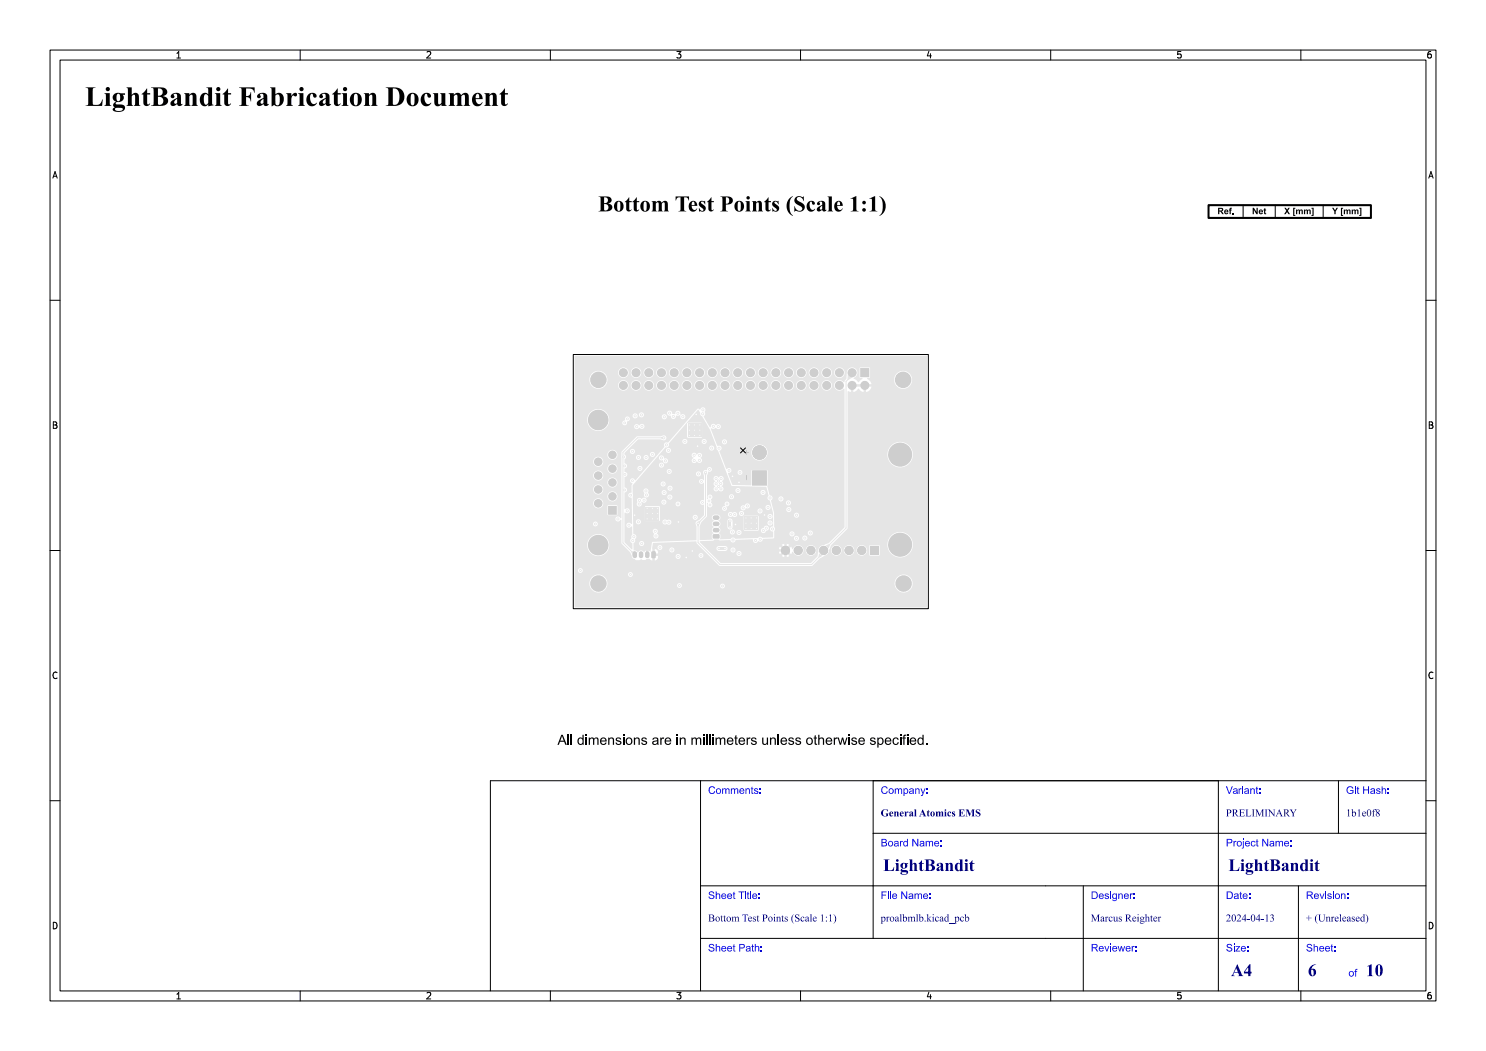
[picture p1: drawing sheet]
<svg xmlns="http://www.w3.org/2000/svg" width="297mm" height="210mm" viewBox="0 0 297 210" stroke-linecap="round" stroke-linejoin="round" font-family="sans-serif">
<defs><g id="words">
<text font-size="5.3" fill="#fff" x="17" y="21.5">LightBandit Fabrication Document</text>
<text font-size="4.3" fill="#fff" x="109.5" y="42.5">Bottom Test Points (Scale 1:1)</text>
<g font-size="3.3" fill="#fff">
<text x="176.5" y="174.3">LightBandit</text>
<text x="245.5" y="174.3">LightBandit</text>
<text x="246" y="195.3">A4</text>
<text x="261.4" y="195.3">6</text>
<text x="273" y="195.3">10</text>
</g>
<g font-size="2" fill="#fff">
<text x="141.5" y="158.8">Comments:</text>
<text x="176" y="158.8">Company:</text>
<text x="245" y="158.8">Variant:</text>
<text x="269" y="158.8">Git Hash:</text>
<text x="176" y="163.3">General Atomics EMS</text>
<text x="245" y="163.3">PRELIMINARY</text>
<text x="269" y="163.3">1b1e0f8</text>
<text x="176" y="169.3">Board Name:</text>
<text x="245" y="169.3">Project Name:</text>
<text x="141.5" y="179.8">Sheet Title:</text>
<text x="176" y="179.8">File Name:</text>
<text x="218" y="179.8">Designer:</text>
<text x="245" y="179.8">Date:</text>
<text x="261" y="179.8">Revision:</text>
<text x="141.5" y="184.3">Bottom Test Points (Scale 1:1)</text>
<text x="176" y="184.3">proalbmlb.kicad_pcb</text>
<text x="218" y="184.3">Marcus Reighter</text>
<text x="245" y="184.3">2024-04-13</text>
<text x="261" y="184.3">+ (Unreleased)</text>
<text x="141.5" y="190.3">Sheet Path:</text>
<text x="218" y="190.3">Reviewer:</text>
<text x="245" y="190.3">Size:</text>
<text x="261" y="190.3">Sheet:</text>
<text x="269.5" y="195.3">of</text>
</g>
<g font-size="1.7" fill="#fff">
<text x="35" y="11.6">1</text>
<text x="85" y="11.6">2</text>
<text x="135" y="11.6">3</text>
<text x="185" y="11.6">4</text>
<text x="235" y="11.6">5</text>
<text x="285" y="11.6">6</text>
<text x="10.5" y="35.6">A</text>
<text x="285.5" y="35.6">A</text>
<text x="10.5" y="85.6">B</text>
<text x="285.5" y="85.6">B</text>
<text x="10.5" y="135.6">C</text>
<text x="285.5" y="135.6">C</text>
<text x="10.5" y="185.6">D</text>
<text x="285.5" y="185.6">D</text>
<text x="35" y="199.7">1</text>
<text x="85" y="199.7">2</text>
<text x="135" y="199.7">3</text>
<text x="185" y="199.7">4</text>
<text x="235" y="199.7">5</text>
<text x="285" y="199.7">6</text>
</g>
<text font-size="1.5" fill="#fff" x="148.6" y="89.6" transform="rotate(90 148.6 89.6)">+</text>
</g></defs>
<path d="M114.6 70.8h70.9v50.8h-70.9z" fill="none" stroke="#000" stroke-width=".2"/>
<g fill="#e5e5e5">
<path d="M145.6 104.1h.6v1.2h-.6z" fill-rule="evenodd"/>
<path d="M143.7 109.3h1.2v.6h-1.2z" fill-rule="evenodd"/>
<path d="M148.8 103.2h2.6v2.6h-2.6z" fill-rule="evenodd"/>
<path d="M121.6 101.2h1.6v1.6h-1.6z" fill-rule="evenodd"/>
<path d="M173.9 109.1h1.7v1.7h-1.7z" fill-rule="evenodd"/>
<path d="M150.4 94.1h2.8v2.8h-2.8z" fill-rule="evenodd"/>
<path d="M172 73.6h1.7v1.7h-1.7z" fill-rule="evenodd"/>
<path d="M173.9 109.1h1.7v1.7h-1.7z" fill-rule="evenodd"/>
<path d="M137.5 84.7h2.6v2.6h-2.6z" fill-rule="evenodd"/>
<path d="M142.5 106.8h1.2l.1 .7-.2 .1h-1l-.1-.2z" fill-rule="evenodd"/>
</g>
<g fill="#e5e5e5">
<circle cx="151.2" cy="105.6" r=".25"/>
<circle cx="150.1" cy="105.6" r=".25"/>
<circle cx="149.1" cy="105.6" r=".25"/>
<circle cx="151.2" cy="104.5" r=".25"/>
<circle cx="150.1" cy="104.5" r=".25"/>
<circle cx="149.1" cy="104.5" r=".25"/>
<circle cx="151.2" cy="103.5" r=".25"/>
<circle cx="150.1" cy="103.5" r=".25"/>
<circle cx="149.1" cy="103.5" r=".25"/>
<circle cx="145.9" cy="104.1" r=".3"/>
<circle cx="145.9" cy="105.3" r=".3"/>
<circle cx="119.6" cy="108.9" r="2"/>
<circle cx="119.6" cy="83.9" r="2"/>
<circle cx="122.4" cy="99.2" r=".8"/>
<circle cx="122.4" cy="96.4" r=".8"/>
<circle cx="122.4" cy="93.6" r=".8"/>
<circle cx="122.4" cy="90.9" r=".8"/>
<circle cx="119.6" cy="100.6" r=".8"/>
<circle cx="119.6" cy="97.8" r=".8"/>
<circle cx="119.6" cy="95" r=".8"/>
<circle cx="119.6" cy="92.3" r=".8"/>
<circle cx="179.9" cy="108.8" r="1.55"/>
<circle cx="179.9" cy="108.8" r="2.35"/>
<circle cx="179.9" cy="90.8" r="1.55"/>
<circle cx="179.9" cy="90.8" r="2.35"/>
<circle cx="172.2" cy="110" r=".85"/>
<circle cx="151.8" cy="90.4" r="1.4"/>
<circle cx="169.7" cy="110" r=".85"/>
<circle cx="167.2" cy="110" r=".85"/>
<circle cx="164.6" cy="110" r=".85"/>
<circle cx="162.1" cy="110" r=".85"/>
<circle cx="159.5" cy="110" r=".85"/>
<circle cx="157" cy="110" r=".85"/>
<circle cx="172.8" cy="77" r=".85"/>
<circle cx="170.3" cy="74.5" r=".85"/>
<circle cx="170.3" cy="77" r=".85"/>
<circle cx="167.8" cy="74.5" r=".85"/>
<circle cx="167.8" cy="77" r=".85"/>
<circle cx="165.2" cy="74.5" r=".85"/>
<circle cx="165.2" cy="77" r=".85"/>
<circle cx="162.7" cy="74.5" r=".85"/>
<circle cx="162.7" cy="77" r=".85"/>
<circle cx="160.1" cy="74.5" r=".85"/>
<circle cx="160.1" cy="77" r=".85"/>
<circle cx="157.6" cy="74.5" r=".85"/>
<circle cx="157.6" cy="77" r=".85"/>
<circle cx="155.1" cy="74.5" r=".85"/>
<circle cx="155.1" cy="77" r=".85"/>
<circle cx="152.5" cy="74.5" r=".85"/>
<circle cx="152.5" cy="77" r=".85"/>
<circle cx="150" cy="74.5" r=".85"/>
<circle cx="150" cy="77" r=".85"/>
<circle cx="147.4" cy="74.5" r=".85"/>
<circle cx="147.4" cy="77" r=".85"/>
<circle cx="144.9" cy="74.5" r=".85"/>
<circle cx="144.9" cy="77" r=".85"/>
<circle cx="142.4" cy="74.5" r=".85"/>
<circle cx="142.4" cy="77" r=".85"/>
<circle cx="139.8" cy="74.5" r=".85"/>
<circle cx="139.8" cy="77" r=".85"/>
<circle cx="137.3" cy="74.5" r=".85"/>
<circle cx="137.3" cy="77" r=".85"/>
<circle cx="134.7" cy="74.5" r=".85"/>
<circle cx="134.7" cy="77" r=".85"/>
<circle cx="132.2" cy="74.5" r=".85"/>
<circle cx="132.2" cy="77" r=".85"/>
<circle cx="129.7" cy="74.5" r=".85"/>
<circle cx="129.7" cy="77" r=".85"/>
<circle cx="127.1" cy="74.5" r=".85"/>
<circle cx="127.1" cy="77" r=".85"/>
<circle cx="124.6" cy="74.5" r=".85"/>
<circle cx="124.6" cy="77" r=".85"/>
<circle cx="139.9" cy="84.9" r=".25"/>
<circle cx="139.9" cy="86" r=".25"/>
<circle cx="139.9" cy="87" r=".25"/>
<circle cx="138.8" cy="84.9" r=".25"/>
<circle cx="138.8" cy="86" r=".25"/>
<circle cx="138.8" cy="87" r=".25"/>
<circle cx="137.8" cy="84.9" r=".25"/>
<circle cx="137.8" cy="86" r=".25"/>
<circle cx="137.8" cy="87" r=".25"/>
</g>
<path d="M142.9 105.9h.5M142.9 104.7h.5M142.9 103.4h.5" fill="none" stroke="#e5e5e5" stroke-width=".8"/>
<g fill="#e5e5e5">
<circle cx="131.4" cy="103.7" r=".25"/>
<circle cx="130.4" cy="103.7" r=".25"/>
<circle cx="129.3" cy="103.7" r=".25"/>
<circle cx="131.4" cy="102.6" r=".25"/>
<circle cx="130.4" cy="102.6" r=".25"/>
<circle cx="129.3" cy="102.6" r=".25"/>
<circle cx="131.4" cy="101.6" r=".25"/>
<circle cx="130.4" cy="101.6" r=".25"/>
<circle cx="129.3" cy="101.6" r=".25"/>
<circle cx="151.8" cy="90.4" r="1.4"/>
</g>
<g fill="#e5e5e5">
<path d="M129.1 101.3h2.6v2.6h-2.6z" fill-rule="evenodd"/>
<path d="M150.4 94.1h2.8v2.8h-2.8z" fill-rule="evenodd"/>
<path d="M130.3 110.3l.5-.1 .2 .1v1l-.1 .2-.7-.1z" fill-rule="evenodd"/>
</g>
<path d="M126.9 110.6v.5M128.1 110.6v.5M129.4 110.6v.5" fill="none" stroke="#e5e5e5" stroke-width=".8"/>
<g fill="#e5e5e5">
<circle cx="144.9" cy="109.6" r=".3"/>
<circle cx="143.7" cy="109.6" r=".3"/>
<circle cx="131.1" cy="107.1" r=".3"/>
<circle cx="131" cy="106.2" r=".3"/>
<circle cx="133.2" cy="88.9" r=".3"/>
<circle cx="129.1" cy="98.1" r=".3"/>
<circle cx="129.2" cy="98.9" r=".3"/>
<circle cx="132.7" cy="100.3" r=".3"/>
<circle cx="145.3" cy="100.7" r=".28"/>
<circle cx="127.6" cy="91.4" r=".3"/>
<circle cx="144.4" cy="117.1" r=".28"/>
<circle cx="125.7" cy="104.9" r=".3"/>
<circle cx="126.9" cy="83.1" r=".3"/>
<circle cx="132.5" cy="96.7" r=".3"/>
<circle cx="132.2" cy="91.5" r=".3"/>
<circle cx="160.9" cy="107.5" r=".3"/>
<circle cx="128.3" cy="85.2" r=".3"/>
<circle cx="133.9" cy="97.5" r=".3"/>
<circle cx="130.4" cy="90.8" r=".3"/>
<circle cx="153.9" cy="103.2" r=".3"/>
<circle cx="123.5" cy="103.7" r=".3"/>
<circle cx="141.9" cy="99.3" r=".28"/>
<circle cx="133.6" cy="90" r=".3"/>
<circle cx="153.9" cy="99.5" r=".3"/>
<circle cx="146.5" cy="107.9" r=".3"/>
<circle cx="132.7" cy="98.4" r=".3"/>
<circle cx="148.2" cy="102.6" r=".3"/>
<circle cx="140.2" cy="96.2" r=".28"/>
<circle cx="131.9" cy="109.4" r=".28"/>
<circle cx="126.4" cy="96" r=".28"/>
<circle cx="133.8" cy="82.5" r=".3"/>
<circle cx="135.8" cy="117" r=".28"/>
<circle cx="153.9" cy="104.5" r=".3"/>
<circle cx="145.7" cy="94" r=".27"/>
<circle cx="143.6" cy="96.1" r=".3"/>
<circle cx="144.8" cy="88.3" r=".3"/>
<circle cx="135.5" cy="82.6" r=".3"/>
<circle cx="162" cy="106.5" r=".3"/>
<circle cx="140.7" cy="88.2" r=".3"/>
<circle cx="126.1" cy="99" r=".28"/>
<circle cx="127.6" cy="104.3" r=".3"/>
<circle cx="144.8" cy="101.6" r=".28"/>
<circle cx="147.9" cy="94.4" r=".28"/>
<circle cx="143.1" cy="96.7" r=".3"/>
<circle cx="127.3" cy="85.3" r=".3"/>
<circle cx="128.2" cy="108.6" r=".3"/>
<circle cx="152.5" cy="98.4" r=".3"/>
<circle cx="126" cy="114.8" r=".27"/>
<circle cx="143.7" cy="89.6" r=".3"/>
<circle cx="141.7" cy="100.1" r=".27"/>
<circle cx="133.8" cy="94.2" r=".3"/>
<circle cx="135.5" cy="100.7" r=".27"/>
<circle cx="125.4" cy="102.1" r=".3"/>
<circle cx="151.9" cy="102.1" r=".3"/>
<circle cx="157.7" cy="101.8" r=".3"/>
<circle cx="124.9" cy="97.9" r=".28"/>
<circle cx="126.7" cy="107.2" r=".3"/>
<circle cx="143.1" cy="95.6" r=".3"/>
<circle cx="125.4" cy="83.7" r=".28"/>
<circle cx="143.1" cy="97.7" r=".3"/>
<circle cx="133" cy="92.1" r=".3"/>
<circle cx="143.6" cy="97.2" r=".3"/>
<circle cx="132.8" cy="83.3" r=".3"/>
<circle cx="133.9" cy="99.3" r=".3"/>
<circle cx="128.2" cy="82.9" r=".3"/>
<circle cx="124.9" cy="93.1" r=".28"/>
<circle cx="156.1" cy="99.7" r=".3"/>
<circle cx="119" cy="104.7" r=".28"/>
<circle cx="127.9" cy="93.6" r=".3"/>
<circle cx="144" cy="96.6" r=".3"/>
<circle cx="141.8" cy="93.8" r=".27"/>
<circle cx="135.5" cy="111.2" r=".3"/>
<circle cx="142.2" cy="89.5" r=".3"/>
<circle cx="132.2" cy="92.9" r=".3"/>
<circle cx="158.3" cy="106.7" r=".3"/>
<circle cx="140.1" cy="111" r=".27"/>
<circle cx="147.5" cy="98" r=".3"/>
<circle cx="129.1" cy="91.4" r=".3"/>
<circle cx="116" cy="114" r=".28"/>
<circle cx="146.5" cy="109.9" r=".3"/>
<circle cx="124.9" cy="84.5" r=".28"/>
<circle cx="136.5" cy="83.3" r=".3"/>
<circle cx="146.4" cy="106.3" r=".3"/>
<circle cx="141.9" cy="100.9" r=".28"/>
<circle cx="124.7" cy="91.3" r=".28"/>
<circle cx="126.5" cy="108" r=".3"/>
<circle cx="140.4" cy="100.4" r=".27"/>
<circle cx="147.7" cy="110.6" r=".3"/>
<circle cx="134.3" cy="109.9" r=".3"/>
<circle cx="157.6" cy="100.5" r=".3"/>
<circle cx="144.1" cy="95.6" r=".3"/>
<circle cx="146.2" cy="99.3" r=".3"/>
<circle cx="126.4" cy="90.2" r=".3"/>
<circle cx="147.7" cy="106.4" r=".3"/>
<circle cx="159.2" cy="107.6" r=".3"/>
<circle cx="124.9" cy="94.8" r=".28"/>
<circle cx="134.6" cy="83.2" r=".3"/>
<circle cx="153.5" cy="101.4" r=".3"/>
<circle cx="144.1" cy="97.7" r=".3"/>
<circle cx="142.6" cy="85.2" r=".3"/>
<circle cx="143.6" cy="85.2" r=".3"/>
<circle cx="133.7" cy="104.3" r=".3"/>
<circle cx="132.9" cy="104.3" r=".3"/>
<circle cx="140.5" cy="81.9" r=".3"/>
<circle cx="140.4" cy="82.7" r=".3"/>
<circle cx="139.5" cy="104.6" r=".3"/>
<circle cx="141" cy="94.4" r=".3"/>
<circle cx="147.7" cy="96.4" r=".3"/>
<circle cx="146.4" cy="95.2" r=".3"/>
<circle cx="137.2" cy="111.4" r=".3"/>
<circle cx="138.4" cy="110.1" r=".3"/>
<circle cx="138.9" cy="103.4" r=".3"/>
<circle cx="139.6" cy="94.7" r=".3"/>
<circle cx="151" cy="108" r=".3"/>
<circle cx="151.9" cy="107.7" r=".3"/>
<circle cx="153.2" cy="105.5" r=".3"/>
<circle cx="152.6" cy="106" r=".3"/>
<circle cx="146" cy="102.8" r=".3"/>
<circle cx="148.5" cy="101.5" r=".3"/>
<circle cx="149.4" cy="101.1" r=".3"/>
<circle cx="146.8" cy="102.8" r=".3"/>
<circle cx="132.7" cy="87.5" r=".3"/>
<circle cx="147" cy="104.8" r=".3"/>
<circle cx="152.8" cy="102.9" r=".3"/>
<circle cx="135.6" cy="104.3" r=".3"/>
<circle cx="139.4" cy="89.2" r=".3"/>
<circle cx="126.8" cy="102.9" r=".3"/>
<circle cx="139.1" cy="82.8" r=".3"/>
<circle cx="139.8" cy="91" r=".3"/>
<circle cx="138.7" cy="91" r=".3"/>
<circle cx="139.8" cy="92" r=".3"/>
<circle cx="154.4" cy="105.7" r=".3"/>
<circle cx="138.8" cy="92" r=".3"/>
<circle cx="159.2" cy="103" r=".3"/>
<circle cx="128.7" cy="100" r=".3"/>
<circle cx="127.8" cy="100.7" r=".3"/>
<circle cx="127.8" cy="100" r=".3"/>
<circle cx="136.9" cy="88.2" r=".3"/>
</g>
<path d="M170.3 75l-1.2 1.2v29.3l-4.5 4.5M132.7 87.5h-5.3l-2.9 2.9v18.1l2.4 2.3M141 94.4v8.7l-1.5 1.5v3.8l4.4 4.4h18.3l2.4-2.4M147 104.8v.1M147 104.9h.1" fill="none" stroke="#e5e5e5" stroke-width=".2"/>
<g fill="#e5e5e5">
<path d="M139.2 104.6h.6l-.2 .6-.2-.1z" fill-rule="evenodd"/>
<path d="M132.1 87.4l.5-.2v.6l-.5-.2z" fill-rule="evenodd"/>
<path d="M139.4 104.3l.5-.2 .1 .1-.2 .5z" fill-rule="evenodd"/>
<path d="M163.7 110.5l.7 .5-.7 .4-.1-.1z" fill-rule="evenodd"/>
<path d="M165 109l.7-.3 .2 .2-.3 .7z" fill-rule="evenodd"/>
<path d="M139.5 81.9l.5 .6v.5l.4 .2 .8 1.4h-.9l-.2-.1h-2.7l-.1 2.8 .2 .2 2.8-.1v-2.8h.9l.7 1.3 .9 2.2h-1.6v-.1a.5 .5 0 0 0-.5-.3 .5 .5 0 0 0-.5 .4h-2.8l-.1-.1a.5 .5 0 0 0-.8-.1 .5 .5 0 0 0 .2 .8 .5 .5 0 0 0 .7-.6h2.8a.5 .5 0 0 0 .5 .6 .5 .5 0 0 0 .5-.6h1.6l.4 1.3-.5 .1v-.2a.5 .5 0 0 0-.8-.2 .5 .5 0 0 0 0 .8h-7.8v-.1a.5 .5 0 0 0-.9-.1 .5 .5 0 0 0 .3 .8 .5 .5 0 0 0 .6-.6l8.2 .1 .3-.2 .1-.3h.5l.7 1.4h-3.6v-.1a.57 .57 0 0 0-.6-.3 .57 .57 0 0 0-.4 .4 .53 .53 0 0 0-.9-.3 .53 .53 0 0 0 .3 .9l-.3 .2-.1 .3h-4.8v-.1a.59 .59 0 0 0-.8-.3 .52 .52 0 0 0-.6-.6 .52 .52 0 0 0-.4 .7 .52 .52 0 0 0 .8 .3 .51 .51 0 0 0 .5 .6 .51 .51 0 0 0 .5-.6l4.8 .1a.55 .55 0 0 0 .5 .4 .55 .55 0 0 0 .5-.4 .52 .52 0 0 0 .9 .3 .52 .52 0 0 0-.2-.9l.3-.6h3.6l.7 2h-11.9v-.2a.51 .51 0 0 0-.9-.1 .51 .51 0 0 0 .2 .8 .51 .51 0 0 0 .7-.5h11.9l1 2.7h-1v-.2a.54 .54 0 0 0-.5-.3 .54 .54 0 0 0-.5 .4 .53 .53 0 0 0-.9-.2 .53 .53 0 0 0 .3 .9 .55 .55 0 0 0-.4 .5 .55 .55 0 0 0 .4 .5 .52 .52 0 0 0-.2 .8 .52 .52 0 0 0 .8-.1 .52 .52 0 0 0 .9 .1 .52 .52 0 0 0-.3-.8 .58 .58 0 0 0 .3-.5 .58 .58 0 0 0-.2-.6l.2-.2 .1-.3h1l.6 1.5 6.9 .2 .3 1h-.4l-.1-.2-.3-.2-4.6 .1a.51 .51 0 0 0-.8-.4 .51 .51 0 0 0 0 .8 .51 .51 0 0 0 .8-.3v-.1h4.3a.5 .5 0 0 0 0 .8 .5 .5 0 0 0 .7-.5h.4l.2 .7-.1 .2h-6.8a.51 .51 0 0 0-.8-.4 .51 .51 0 0 0 0 .9 .51 .51 0 0 0 .8-.4v-.1h6.8a.54 .54 0 0 0 .4 .8l.3 1.3h-.2a.5 .5 0 0 0-.8-.3h-3.3l-.2-.3-.3-.1h-3.6a.49 .49 0 0 0-.8-.3 .49 .49 0 0 0 0 .8 .49 .49 0 0 0-.7 .3 .49 .49 0 0 0 .5 .6 .49 .49 0 0 0 .4-.6l-.1-.2h.1a.48 .48 0 0 0 .6-.6h3.4l-.3 .4a.53 .53 0 0 0-.8 .2 .53 .53 0 0 0 .3 .7 .53 .53 0 0 0 .7-.4h.6l.2-.5h3.3a.5 .5 0 0 0 .1 .9 .5 .5 0 0 0 .7-.6h.2l.2 .7h-2v-.1a.5 .5 0 0 0-.8-.2 .5 .5 0 0 0 .1 .8h-3v-.1a.5 .5 0 0 0-.7-.3 .5 .5 0 0 0-.3 .7h-.4v-.2a.57 .57 0 0 0-.9-.1 .52 .52 0 0 0-.8 0 .52 .52 0 0 0 .1 .7 .52 .52 0 0 0 .7-.1l.6 .2 .3-.3v-.2h.4a.5 .5 0 0 0 .6 .3 .5 .5 0 0 0 .4-.6l3.3 .1 .3-.2 .1-.4h2l.1 .5v.6h-.1a.5 .5 0 0 0-.5-.4 .5 .5 0 0 0-.5 .5h-1.8l-.1-.2h-2.7l-.2 .2v.9h-2.2a.51 .51 0 0 0-.5-.5 .51 .51 0 0 0-.5 .5v1.2a.5 .5 0 0 0 .5 .5 .5 .5 0 0 0 .5-.5v-1.2h2.2v1.8l.2 .1h2.7l.1-.1v-2.7h1.8a.5 .5 0 0 0 .5 .5 .5 .5 0 0 0 .5-.6h.1v1.3l-.1-.1a.5 .5 0 0 0-.9-.1 .5 .5 0 0 0 .2 .8 .5 .5 0 0 0 .7-.6h.1v.8l-.8 .3a.53 .53 0 0 0-.6-.4 .53 .53 0 0 0-.5 .4l-.5 .3 .1 .5h-4a.5 .5 0 0 0-.4-.4 .5 .5 0 0 0-.6 .3h-.3l-.1-.1a.5 .5 0 0 0-.8-.1 .5 .5 0 0 0 .2 .8 .5 .5 0 0 0 .7-.6h.3a.5 .5 0 0 0 .5 .7 .5 .5 0 0 0 .5-.6h4l.4 .2 .4-.2 .1-.2 .5-.3 .1-.3h.2a.57 .57 0 0 0 .6 .7v1.2l-2.1 .1a.54 .54 0 0 0-.9 0l-4.5 .2a.54 .54 0 0 0-1 0l-2.2 .1 .2-.9-.4-.4a.66 .66 0 0 0 .4-.6 .66 .66 0 0 0-.5-.6 .65 .65 0 0 0 .5-.6 .65 .65 0 0 0-.5-.7 .61 .61 0 0 0 .5-.6 .61 .61 0 0 0-.5-.6l-.9 .1a.66 .66 0 0 0-.3 .6 .66 .66 0 0 0 .4 .6 .66 .66 0 0 0-.4 .6 .66 .66 0 0 0 .4 .6 .66 .66 0 0 0-.4 .6 .66 .66 0 0 0 .4 .7l-.4 .3v.6l.2 .3-2.7 .1v-2.7l.4-.9 1.1-1.1v-2.7l.2 .1a.49 .49 0 0 0 .2 .7 .49 .49 0 0 0 .7-.2 .49 .49 0 0 0-.3-.7l.1-.2-.1-.4a.49 .49 0 0 0 .2-.7 .49 .49 0 0 0-.7-.2 .49 .49 0 0 0-.1 .8h-.2v-4.6l.2-.9a.49 .49 0 0 0 .7-.3 .49 .49 0 0 0-.5-.6 .49 .49 0 0 0-.4 .7l-.3-.1-.4 .2h-6.3l-.1-.1a.5 .5 0 0 0-.8-.1 .5 .5 0 0 0 .2 .8 .5 .5 0 0 0 .7-.6h6.3v.5h-.5v-.1a.5 .5 0 0 0-.9-.1 .5 .5 0 0 0 .3 .8 .5 .5 0 0 0 .6-.6h.5l.1 .4-.1 1a.48 .48 0 0 0-.7-.1 .48 .48 0 0 0 .1 .7h-7v-.1a.5 .5 0 0 0-.8-.1 .5 .5 0 0 0 .2 .8 .5 .5 0 0 0 .6-.6l7.3 .1 .4-.2v1h-6.3a.5 .5 0 0 0-.8-.4 .5 .5 0 0 0 0 .9 .5 .5 0 0 0 .8-.4v-.1h6.3v.9h-7.5a.5 .5 0 0 0-.7-.4 .5 .5 0 0 0-.1 .8h-2.7l-.2-.3a.53 .53 0 0 0-.1-.8 .53 .53 0 0 0-.7 .1 .53 .53 0 0 0 .1 .8 .5 .5 0 0 0 .3 .8 .5 .5 0 0 0 .6-.6l3.1 .1 .3-.2 .1-.3h7.5v.9h-6.3v-.2a.5 .5 0 0 0-.9-.1 .5 .5 0 0 0 .2 .8 .5 .5 0 0 0 .7-.5h6.3v.7a.48 .48 0 0 0-.6 0 .48 .48 0 0 0-.1 .6h-4l-.4-.4-2.4 .1-.1-.3-.3-.2-3.6 .1a.58 .58 0 0 0-1-.2 .5 .5 0 0 0-.7-.1 .5 .5 0 0 0-.1 .7 .53 .53 0 0 0 0 .7 .53 .53 0 0 0 .7 .1 .53 .53 0 0 0 .1-.8l.1-.1 .2 .2h.4l.3-.3v-.2h3.3a.5 .5 0 0 0 0 .9 .5 .5 0 0 0 .7-.5h2a.48 .48 0 0 0 .1 .8 .48 .48 0 0 0 .7-.5h4l.2 .2h.5v.5h-8.8l-.2-.2h-2.7l-.1 .2v2.7l.2 .1h2.7l.1-2.8h8.8v1.7l-.3 .3h-.9l-.1-.1a.5 .5 0 0 0-.8-.2 .5 .5 0 0 0 .2 .9 .5 .5 0 0 0 .7-.6h.9l-.6 .6-.7 .4h-4.9l-.1-.2a.57 .57 0 0 0-.8-.1 .5 .5 0 0 0-.5-.2 .5 .5 0 0 0-.4 .4h-4.3v-.1a.5 .5 0 0 0-.9-.2 .5 .5 0 0 0 .2 .8 .5 .5 0 0 0 .7-.5h4.3a.54 .54 0 0 0 .3 .6 .54 .54 0 0 0 .6-.1l.6 .1 .2-.2 .1-.3h4.9l.1 2.7h-7.6l-.3-.4a.53 .53 0 0 0 .1-.8 .53 .53 0 0 0-.8 0 .53 .53 0 0 0 .2 .8 .52 .52 0 0 0 .1 .9 .52 .52 0 0 0 .7-.5h7.6v.9l-8.9 .4v.2h-1.6v-.1a.5 .5 0 0 0-.8-.1 .5 .5 0 0 0 .2 .8 .5 .5 0 0 0 .6-.6h1.6l-.3 1.8-.4-.3v.8l-.2-.2-.3 .2v-.8l-.4 .4a.67 .67 0 0 0-.6-.4 .67 .67 0 0 0-.6 .5 .86 .86 0 0 0-.9-.6v-1.4l.4-.4a.41 .41 0 0 1 .1-.7 .57 .57 0 0 0-.5-.7l-.2-9.7 6.6-7.6a.54 .54 0 0 0 .6-.2 .54 .54 0 0 0 .1-.6z" fill-rule="evenodd"/>
<path d="M170.7 76.8h1.7v.5h-1.7z" fill-rule="evenodd"/>
<path d="M114.9 71.1h70.3l.1 4.7h-3v-.3a1.8 1.8 0 0 0-2.4-1.3 1.8 1.8 0 0 0-1 2.6h-4.7l-.3-.7-.6-.4 .6-.4v-1.7l-.2-.2-1.8 .1-.1 1.9 .6 .3-.8 .7-1-.8a1.11 1.11 0 0 0 .7-1.4 1.11 1.11 0 0 0-1.5-.7l-.3 .3-.2 .6h-.5v-.2a1.06 1.06 0 0 0-1.1-.8 1.06 1.06 0 0 0-1 1h-.4l-.1-.2a1.06 1.06 0 0 0-1.1-.8 1.06 1.06 0 0 0-.9 1h-.5v-.2a1.06 1.06 0 0 0-1.1-.8 1.06 1.06 0 0 0-1 1h-.4v-.2a1.06 1.06 0 0 0-1.2-.8 1.06 1.06 0 0 0-.9 1h-.4l-.1-.2a1.06 1.06 0 0 0-1.1-.8 1.06 1.06 0 0 0-.9 1h-.5v-.2a1.06 1.06 0 0 0-1.1-.8 1.06 1.06 0 0 0-1 1h-.4l-.1-.2a1.06 1.06 0 0 0-1.1-.8 1.06 1.06 0 0 0-.9 1h-.5v-.2a1.06 1.06 0 0 0-1.1-.8 1.06 1.06 0 0 0-1 1h-.4v-.2a1.06 1.06 0 0 0-1.2-.8 1.06 1.06 0 0 0-.9 1h-.4l-.1-.2a1.06 1.06 0 0 0-1.1-.8 1.06 1.06 0 0 0-.9 1h-.5v-.2a1.06 1.06 0 0 0-1.1-.8 1.06 1.06 0 0 0-1 1h-.4l-.1-.2a1.06 1.06 0 0 0-1.1-.8 1.06 1.06 0 0 0-.9 1h-.5v-.2a1.06 1.06 0 0 0-1.1-.8 1.06 1.06 0 0 0-1 1h-.4v-.2a1.06 1.06 0 0 0-1.2-.8 1.06 1.06 0 0 0-.9 1h-.4l-.1-.2a1.06 1.06 0 0 0-1.1-.8 1.06 1.06 0 0 0-.9 1h-.5v-.2a1.06 1.06 0 0 0-1.1-.8 1.06 1.06 0 0 0-1 1h-.4l-.1-.2a1.06 1.06 0 0 0-1.1-.8 1.06 1.06 0 0 0-.9 1h-.5v-.2a1.06 1.06 0 0 0-1.7-.5 1.06 1.06 0 0 0 .3 1.8 1.06 1.06 0 0 0 1.4-1.1h.5v.2a1.06 1.06 0 0 0 1.1 .9 1.06 1.06 0 0 0 1-1.1h.4v.2a1.06 1.06 0 0 0 1.2 .9 1.06 1.06 0 0 0 .9-1.1h.5v.2a1.06 1.06 0 0 0 1.1 .9 1.06 1.06 0 0 0 1-1.1h.4v.2a1.06 1.06 0 0 0 1.1 .9 1.06 1.06 0 0 0 1-1.1h.4v.2a1.06 1.06 0 0 0 1.2 .9 1.06 1.06 0 0 0 .9-1.1h.5v.2a1.06 1.06 0 0 0 1.1 .9 1.06 1.06 0 0 0 1-1.1h.4v.2a1.06 1.06 0 0 0 1.2 .9 1.06 1.06 0 0 0 .9-1.1h.5v.2a1.06 1.06 0 0 0 1.1 .9 1.06 1.06 0 0 0 1-1.1h.4v.2a1.06 1.06 0 0 0 1.1 .9 1.06 1.06 0 0 0 1-1.1h.4v.2a1.06 1.06 0 0 0 1.2 .9 1.06 1.06 0 0 0 .9-1.1h.5v.2a1.06 1.06 0 0 0 1.1 .9 1.06 1.06 0 0 0 1-1.1h.4v.2a1.06 1.06 0 0 0 1.2 .9 1.06 1.06 0 0 0 .9-1.1h.5v.2a1.06 1.06 0 0 0 1.1 .9 1.06 1.06 0 0 0 1-1.1h.4v.2a1.06 1.06 0 0 0 1.1 .9 1.06 1.06 0 0 0 1-1.1h.4v.2a1.06 1.06 0 0 0 1.2 .9 1.06 1.06 0 0 0 .9-1.1h.5v.2a1.06 1.06 0 0 0 1.1 .9 1.06 1.06 0 0 0 1-1.1h.4v.2a1.06 1.06 0 0 0 1.2 .9 1.06 1.06 0 0 0 .9-1.1h.5l-.2 1.4h-47.7v-.3a1.8 1.8 0 0 0-2.9-1 1.8 1.8 0 0 0 .4 3 1.8 1.8 0 0 0 2.5-1.7h47.7l-.3 .5h-.2a1.06 1.06 0 0 0-1.1-.3 1.06 1.06 0 0 0-.8 .9h-.4l-.1-.2a1.06 1.06 0 0 0-1.1-.7 1.06 1.06 0 0 0-.9 .9h-.5v-.2a1.06 1.06 0 0 0-1.1-.7 1.06 1.06 0 0 0-1 .9h-.4v-.2a1.06 1.06 0 0 0-1.2-.7 1.06 1.06 0 0 0-.9 .9h-.4l-.1-.2a1.06 1.06 0 0 0-1.1-.7 1.06 1.06 0 0 0-.9 .9h-.5v-.2a1.06 1.06 0 0 0-1.1-.7 1.06 1.06 0 0 0-1 .9h-.4l-.1-.2a1.06 1.06 0 0 0-1.1-.7 1.06 1.06 0 0 0-.9 .9h-.5v-.2a1.06 1.06 0 0 0-1.1-.7 1.06 1.06 0 0 0-1 .9h-.4v-.2a1.06 1.06 0 0 0-1.2-.7 1.06 1.06 0 0 0-.9 .9h-.4l-.1-.2a1.06 1.06 0 0 0-1.1-.7 1.06 1.06 0 0 0-.9 .9h-.5v-.2a1.06 1.06 0 0 0-1.1-.7 1.06 1.06 0 0 0-1 .9h-.4l-.1-.2a1.06 1.06 0 0 0-1.1-.7 1.06 1.06 0 0 0-.9 .9h-.5v-.2a1.06 1.06 0 0 0-1.1-.7 1.06 1.06 0 0 0-1 .9h-.4v-.2a1.06 1.06 0 0 0-1.2-.7 1.06 1.06 0 0 0-.9 .9h-.4l-.1-.2a1.06 1.06 0 0 0-1.1-.7 1.06 1.06 0 0 0-.9 .9h-.5v-.2a1.06 1.06 0 0 0-1.1-.7 1.06 1.06 0 0 0-1 .9h-.4l-.1-.2a1.06 1.06 0 0 0-1.1-.7 1.06 1.06 0 0 0-.9 .9h-.5v-.2a1.06 1.06 0 0 0-1.7-.5 1.06 1.06 0 0 0 .3 1.8 1.06 1.06 0 0 0 1.4-1.1h.5v.2a1.06 1.06 0 0 0 1.1 1 1.06 1.06 0 0 0 1-1.2h.4v.2a1.06 1.06 0 0 0 1.2 1 1.06 1.06 0 0 0 .9-1.2h.5v.2a1.06 1.06 0 0 0 1.1 1 1.06 1.06 0 0 0 1-1.2h.4v.2a1.06 1.06 0 0 0 1.1 1 1.06 1.06 0 0 0 1-1.2h.4v.2a1.06 1.06 0 0 0 1.2 1 1.06 1.06 0 0 0 .9-1.2h.5v.2a1.06 1.06 0 0 0 1.1 1 1.06 1.06 0 0 0 1-1.2h.4v.2a1.06 1.06 0 0 0 1.2 1 1.06 1.06 0 0 0 .9-1.2h.5v.2a1.06 1.06 0 0 0 1.1 1 1.06 1.06 0 0 0 1-1.2h.4v.2a1.06 1.06 0 0 0 1.1 1 1.06 1.06 0 0 0 1-1.2h.4v.2a1.06 1.06 0 0 0 1.2 1 1.06 1.06 0 0 0 .9-1.2h.5v.2a1.06 1.06 0 0 0 1.1 1 1.06 1.06 0 0 0 1-1.2h.4v.2a1.06 1.06 0 0 0 1.2 1 1.06 1.06 0 0 0 .9-1.2h.5v.2a1.06 1.06 0 0 0 1.1 1 1.06 1.06 0 0 0 1-1.2h.4v.2a1.06 1.06 0 0 0 1.1 1 1.06 1.06 0 0 0 1-1.2h.4v.2a1.06 1.06 0 0 0 1.2 1 1.06 1.06 0 0 0 .9-1.2h.5v.2a1.06 1.06 0 0 0 1.1 1 1.06 1.06 0 0 0 1-1.2h.4v.2a1.14 1.14 0 0 0 .8 .9 1.14 1.14 0 0 0 1.2-.4l.1 10.6h-23.5a.5 .5 0 0 0-.8-.3 .5 .5 0 0 0 0 .8 .5 .5 0 0 0 .8-.3v-.2h23.5v2.1h-15.4a1.62 1.62 0 0 0-2.4-1.3 1.62 1.62 0 0 0 0 2.8 1.62 1.62 0 0 0 2.4-1.3v-.2h15.4v9.3h-12.2a.51 .51 0 0 0-.8-.3 .51 .51 0 0 0 0 .8 .51 .51 0 0 0 .8-.3v-.2h12.2v.8h-10.7a.5 .5 0 0 0-.8-.3 .5 .5 0 0 0 0 .8 .5 .5 0 0 0 .8-.4v-.1h10.7v1.4h-10.6a.51 .51 0 0 0-.8-.4 .51 .51 0 0 0 0 .9 .51 .51 0 0 0 .8-.4v-.1h10.6v1.1h-9.1a.5 .5 0 0 0-.8-.4 .5 .5 0 0 0 0 .9 .5 .5 0 0 0 .8-.4v-.1h9.1v2.4l-1.1 1.1h-5.3a.5 .5 0 0 0-.6-.4 .5 .5 0 0 0-.3 .6h-2.7a.5 .5 0 0 0-.8-.3 .5 .5 0 0 0 0 .8 .5 .5 0 0 0 .8-.4v-.1h2.7a.5 .5 0 0 0 .5 .4 .5 .5 0 0 0 .5-.6h5.2l-1 1.1-5.4-.1a.5 .5 0 0 0-.5-.4 .5 .5 0 0 0-.4 .5h-.7l-.1-.1a.51 .51 0 0 0-.8-.2 .51 .51 0 0 0 .2 .9 .51 .51 0 0 0 .7-.6l.7 .1a.5 .5 0 0 0 .5 .4 .5 .5 0 0 0 .5-.5h5.3l-1 1-.9 .4h-7l-.6-.2v.7h-.5v-.7l-.5 .2 .5 .5h.5l.6-.5h7h-.1a1.07 1.07 0 0 0-1.1 1h-.5v-.2a1.06 1.06 0 0 0-1.1-.8 1.06 1.06 0 0 0-1 1h-.4l-.1-.2a1.13 1.13 0 0 0-1-.8 1.13 1.13 0 0 0-1.1 .8l-.3-.5-.6 .7a.5 .5 0 0 0-.4-.4 .5 .5 0 0 0-.5 .2h-.2l-.5-.5-.2 .5h.9l-.1 .1h-9.5a.5 .5 0 0 0-.3-.4 .5 .5 0 0 0-.5 .1h-.8l-.1-.2-.3-.2h-1.3a.51 .51 0 0 0-.5 .5 .51 .51 0 0 0 .5 .5h1.3l.3-.2 .1-.4 .7 .1a.5 .5 0 0 0 .3 .8 .5 .5 0 0 0 .6-.6h9.5l.1 .4h-.9l.1 .3h-7.6a.5 .5 0 0 0-.8-.2 .5 .5 0 0 0 .2 .8 .5 .5 0 0 0 .6-.6h7.6l.1 .2 .5-.5 .2 .1a.5 .5 0 0 0 .5 .2 .5 .5 0 0 0 .4-.4l.6 .6 .2-.4h.2a1.07 1.07 0 0 0 1.2 .7 1.07 1.07 0 0 0 .9-1.1h.4v.2a1.06 1.06 0 0 0 1.2 .9 1.06 1.06 0 0 0 .9-1.1h.5l-.2 1.2h-5.6l-.6-.5v.7h-.5v-.7l-.5 .5 .5 .2h.6l.5-.2h5.6l-1.4 1.4h-17.9l-4.3-4.2 .2-.2 2.5-.1 .3-.2h.7l.4 .2 2-.1a.63 .63 0 0 0 .6 .5 .63 .63 0 0 0 .6-.5l3.4-.1a.55 .55 0 0 0 .4 .7 .55 .55 0 0 0 .7-.4 .67 .67 0 0 0 1-.4l2-.1 .1-.3 .1-1.2a.68 .68 0 0 0-.1-.9v-2.7l-.6-2.4a.62 .62 0 0 0 .3-.7 .62 .62 0 0 0-.6-.5l-.5-1.7 .1-3.2-3-.1-.2 .1v.3h-1.8a.48 .48 0 0 0-.8-.3 .48 .48 0 0 0 0 .8 .48 .48 0 0 0 .8-.3v-.2h1.8l-.1 2.7-3.7-.1-.9-2.3 .1-.1a.5 .5 0 0 0 .5-.8 .5 .5 0 0 0-.9 0l-1.4-3.6a.54 .54 0 0 0 .3-.8 .54 .54 0 0 0-.7-.2l-1.3-3.4 .1-.1 .4 .1 .5-.2a.52 .52 0 0 0 .8 .1 .52 .52 0 0 0 0-.8 .52 .52 0 0 0-.8 .2l-.1-.1a.5 .5 0 0 0-.6-.2 .5 .5 0 0 0-.3 .6h-.3l-1.2-2a.99 .99 0 0 0 .3-1.1 .54 .54 0 0 0-.3-.8 .54 .54 0 0 0-.7 .5l-.5-.2-1.3 1.5h-1.1l-.1-.1a.73 .73 0 0 0-.9-.2 .56 .56 0 0 0-.5-.8 .56 .56 0 0 0-.6 .6h-.5a.52 .52 0 0 0-.5-.7 .52 .52 0 0 0-.6 .6 .52 .52 0 0 0 .7 .4l.1 .2h-.8a.5 .5 0 0 0-.7-.4h-3.9a.5 .5 0 0 0-.6-.4 .5 .5 0 0 0-.4 .6h-.3a.51 .51 0 0 0-.8-.2 .51 .51 0 0 0 .2 .8 .51 .51 0 0 0 .6-.6l.3 .1a.51 .51 0 0 0 .6 .3 .51 .51 0 0 0 .4-.6h3.8a.49 .49 0 0 0-.1 .8h-6.5l-.4-.4a.48 .48 0 0 0-.6 .6h-3.1l-.1-.3a2.21 2.21 0 0 0-3.5-1.3 2.21 2.21 0 0 0 .5 3.7 2.21 2.21 0 0 0 3.1-2.1h3.1v.2a.49 .49 0 0 0-.5 .5 .49 .49 0 0 0 .6 .4 .49 .49 0 0 0 .3-.7l.5-.2 .1-.4h6.5a.5 .5 0 0 0 .6 .1 .5 .5 0 0 0 .3-.5l.8 .1a.54 .54 0 0 0 .6 .4 .54 .54 0 0 0 .4-.7h.9a.51 .51 0 0 0 .4 .8 .51 .51 0 0 0 .6-.6h1.1l-1.7 1.9h-7.6a.61 .61 0 0 0-.5-.4 .61 .61 0 0 0-.6 .3 .53 .53 0 0 0-.8-.1 .53 .53 0 0 0 .1 .9 .53 .53 0 0 0 .8-.4l.1 .1a.5 .5 0 0 0 .6 .2 .5 .5 0 0 0 .3-.6h7.6l-2.9 3.3a.61 .61 0 0 0-.7 .2 .61 .61 0 0 0 0 .7l-.7 .8h-5.2a.51 .51 0 0 0-.9-.2 .51 .51 0 0 0 .3 .8 .51 .51 0 0 0 .6-.6h5.2l-.5 .6h-.7a.5 .5 0 0 0-.8-.3 .5 .5 0 0 0 0 .8 .5 .5 0 0 0 .8-.3v-.2h.7l-.6 .7h-1.4v-.2a.5 .5 0 0 0-.5-.3 .5 .5 0 0 0-.5 .4h-.5v-.1a.5 .5 0 0 0-.9-.1 .5 .5 0 0 0 .3 .8 .5 .5 0 0 0 .6-.6l.5 .1a.5 .5 0 0 0 .5 .5 .5 .5 0 0 0 .5-.5h1.4l-1.9 2.1h-.7v-.1a.5 .5 0 0 0-.9-.1 .5 .5 0 0 0 .3 .8 .5 .5 0 0 0 .6-.6h.7l-2 2.4h-.2a.51 .51 0 0 0-.6-.3 .51 .51 0 0 0-.4 .5 .51 .51 0 0 0 .5 .5l-.2 .4v1.4a.55 .55 0 0 0-.6 .5 .55 .55 0 0 0 .6 .6l.1 5.1-.1 .1a.53 .53 0 0 0-.8-.2 .53 .53 0 0 0 0 .8 .53 .53 0 0 0 .8-.1l.1 .1 .1 1.4-.2 .7a.73 .73 0 0 0 .2 1.2v1.1l-.1 .1-1.5-1.5v-5.8l.2-.1a.53 .53 0 0 0 .7 0 .53 .53 0 0 0-.1-.8 .53 .53 0 0 0-.7 .1l-.1-3.2a.58 .58 0 0 0 .5-.6 .58 .58 0 0 0-.5-.6v-2a.54 .54 0 0 0 .6-.5 .54 .54 0 0 0-.6-.5v-.6a.6 .6 0 0 0 .5-.6 .6 .6 0 0 0-.5-.6v-.7l.1-.1a.57 .57 0 0 0-.1-.9v-.3l2.7-2.7h4.5l.5 .1a.5 .5 0 0 0 .7-.4 .5 .5 0 0 0-.7-.5l-.5 .2h-4.7l-3 3-.1 .8h-.8v-.2a1.01 1.01 0 0 0-1.5-.8 1.01 1.01 0 0 0 0 1.7 1.01 1.01 0 0 0 1.5-.7h.8v1.4h-3.6a1.01 1.01 0 0 0-1.4-1.1 1.01 1.01 0 0 0-.3 1.7 1.01 1.01 0 0 0 1.6-.4l.1-.2h3.6v1.3h-.8a1.01 1.01 0 0 0-1.3-1 1.01 1.01 0 0 0-.4 1.7 1.01 1.01 0 0 0 1.7-.5v-.2h.8v1.4h-3.6a1.01 1.01 0 0 0-1.4-1 1.01 1.01 0 0 0-.3 1.7 1.01 1.01 0 0 0 1.6-.5l.1-.2h3.6v1.4h-.8a1.01 1.01 0 0 0-1.3-1 1.01 1.01 0 0 0-.4 1.7 1.01 1.01 0 0 0 1.7-.5v-.2h.8v1.4h-3.6a1.01 1.01 0 0 0-1.4-1 1.01 1.01 0 0 0-.3 1.6 1.01 1.01 0 0 0 1.6-.4l.1-.2h3.6v1.4h-.8a1.01 1.01 0 0 0-1.3-1.1 1.01 1.01 0 0 0-.4 1.7 1.01 1.01 0 0 0 1.7-.4v-.2h.8v1.4h-3.6a1.01 1.01 0 0 0-1.4-1.1 1.01 1.01 0 0 0-.3 1.7 1.01 1.01 0 0 0 1.6-.4l.1-.2h3.6v.4h-.8l-.2-.1h-1.6l-.2 .1v1.7l.2 .2 1.7-.1 .1-1.8h.8v2.3l-.1 .2a.53 .53 0 0 0-.6-.5 .53 .53 0 0 0-.5 .6 .53 .53 0 0 0 .6 .5l.5-.4 .1 .8h-4.7l-.1-.1a.48 .48 0 0 0-.7-.1 .48 .48 0 0 0 .2 .8 .48 .48 0 0 0 .6-.6h4.7v3.9l.2 .3h-2.6a2.21 2.21 0 0 0-3.4-1.8 2.21 2.21 0 0 0 0 3.8 2.21 2.21 0 0 0 3.4-1.7v-.3h2.6l1.6 1.5 .3 .7a.77 .77 0 0 0 .6 .8l.3 .1h.6l.3-.2 .3 .2h.6a.98 .98 0 0 1 1.3 .1l.1-1a.26 .26 0 0 0 .4 0 .26 .26 0 0 0-.1-.4 .26 .26 0 0 0-.3 .2l-.1-1.2 .3-1.1 8.5-.3 .2 .4 .7 .7h-7.6l-.1-.1a.48 .48 0 0 0-.7-.1 .48 .48 0 0 0 .2 .8 .48 .48 0 0 0 .6-.6h7.6l.5 .5h-5.7a.5 .5 0 0 0-.8-.3 .5 .5 0 0 0 .1 .8h-2.6l-.2-.5-.4-.1v.9h.6v-.3l2.6 .1a.5 .5 0 0 0 .7-.6h5.7l1.1 1.1h-1l-.4-.4a.48 .48 0 0 0-.6 .6h-3.6a.5 .5 0 0 0-.6-.4 .5 .5 0 0 0-.3 .7h-3.6v-.3h-.6v.9a.69 .69 0 0 0 .6-.6h3.6a.5 .5 0 0 0 .6 .3 .5 .5 0 0 0 .3-.6l3.7 .1a.48 .48 0 0 0 .5 .3 .48 .48 0 0 0 .4-.6h1l2.3 2.2h18.3l1.6-1.5 .8-.4a1.49 1.49 0 0 0 1.2-1.4l.3-.9 3.3-3.4v-27.2l.1-.2 .6 .2v-.9h.5v.9l.4-.1 .6-.6 .5 .6 .5 .1v-.9h.5v.9a1.33 1.33 0 0 0 1.1-1h-.9v-.5h5.6l.1 .1a1.8 1.8 0 0 0 2.1 .7 1.8 1.8 0 0 0 1.2-1.8h3v14.9h-2.8l-.1-.3a2.55 2.55 0 0 0-4-1.6 2.55 2.55 0 0 0 .4 4.4 2.55 2.55 0 0 0 3.7-2.5h2.8v18h-2.8l-.1-.3a2.55 2.55 0 0 0-2.8-2.1 2.55 2.55 0 0 0-2.2 2.8l-3.5-.2-.2 .2v.8h-.4a1.06 1.06 0 0 0-1.1-1 1.06 1.06 0 0 0-1 1h-.5v-.2a1.06 1.06 0 0 0-1.1-.8 1.06 1.06 0 0 0-1 1h-.4v-.2a1.06 1.06 0 0 0-1.8-.5 1.06 1.06 0 0 0 .4 1.8 1.06 1.06 0 0 0 1.4-1.1h.4v.2a1.06 1.06 0 0 0 1.2 .9 1.06 1.06 0 0 0 .9-1.1h.5v.2a1.06 1.06 0 0 0 1.1 .9 1.06 1.06 0 0 0 1-1.1h.4v1l.1 .1h1.8l.2-.1v-1.8h1.6a2.55 2.55 0 0 0 2.7 2.3 2.55 2.55 0 0 0 2.4-2.7h2.8v5.2h-68.8l-.1-.1a.48 .48 0 0 0-.8-.1 .48 .48 0 0 0 .3 .8 .48 .48 0 0 0 .6-.6h68.8v.8h-58.8l-.1-.1a.48 .48 0 0 0-.8-.1 .48 .48 0 0 0 .3 .8 .48 .48 0 0 0 .6-.6h58.8v1.8h-2.9v-.3a1.8 1.8 0 0 0-1.9-1.4 1.8 1.8 0 0 0-1.7 1.7h-57.4v-.3a1.8 1.8 0 0 0-2.9-1 1.8 1.8 0 0 0 .4 3 1.8 1.8 0 0 0 2.5-1.7h57.4l.1 .5h-34l-.4-.4-.4 .1-.1 .2h-7.7l-.1-.1a.48 .48 0 0 0-.8-.1 .48 .48 0 0 0 .3 .8 .48 .48 0 0 0 .6-.6h7.7l-.1 .1a.48 .48 0 0 0 .5 .6 .48 .48 0 0 0 .5-.6h34v.2a1.8 1.8 0 0 0 2.1 1.2 1.8 1.8 0 0 0 1.4-1.9h2.9l-.1 4.9h-70.3z" fill-rule="evenodd"/>
<path d="M169.5 74.3l.8 .2 .5 .7-1.3 .7-.1-.1z" fill-rule="evenodd"/>
<path d="M140.7 94.5h.6l-.2 .5h-.2z" fill-rule="evenodd"/>
<path d="M126.2 110.3l.1-.2 .5 .1 .1 .6-.4 .2z" fill-rule="evenodd"/>
</g>
<g fill="#fff">
<circle cx="131.1" cy="107.1" r=".15"/>
<circle cx="131" cy="106.2" r=".15"/>
<circle cx="133.2" cy="88.9" r=".15"/>
<circle cx="129.1" cy="98.1" r=".15"/>
<circle cx="129.2" cy="98.9" r=".15"/>
<circle cx="132.7" cy="100.3" r=".15"/>
<circle cx="145.3" cy="100.7" r=".13"/>
<circle cx="127.6" cy="91.4" r=".15"/>
<circle cx="144.4" cy="117.1" r=".13"/>
<circle cx="125.7" cy="104.9" r=".15"/>
<circle cx="126.9" cy="83.1" r=".15"/>
<circle cx="132.5" cy="96.7" r=".15"/>
<circle cx="132.2" cy="91.5" r=".15"/>
<circle cx="160.9" cy="107.5" r=".15"/>
<circle cx="128.3" cy="85.2" r=".15"/>
<circle cx="133.9" cy="97.5" r=".15"/>
<circle cx="130.4" cy="90.8" r=".15"/>
<circle cx="153.9" cy="103.2" r=".15"/>
<circle cx="123.5" cy="103.7" r=".15"/>
<circle cx="141.9" cy="99.3" r=".13"/>
<circle cx="133.6" cy="90" r=".15"/>
<circle cx="153.9" cy="99.5" r=".15"/>
<circle cx="146.5" cy="107.9" r=".15"/>
<circle cx="132.7" cy="98.4" r=".15"/>
<circle cx="148.2" cy="102.6" r=".15"/>
<circle cx="140.2" cy="96.2" r=".12"/>
<circle cx="131.9" cy="109.4" r=".12"/>
<circle cx="126.4" cy="96" r=".13"/>
<circle cx="133.8" cy="82.6" r=".15"/>
<circle cx="135.8" cy="117" r=".12"/>
<circle cx="153.9" cy="104.5" r=".15"/>
<circle cx="145.7" cy="94" r=".12"/>
<circle cx="143.6" cy="96.1" r=".15"/>
<circle cx="144.8" cy="88.3" r=".15"/>
<circle cx="135.5" cy="82.6" r=".15"/>
<circle cx="162" cy="106.5" r=".15"/>
<circle cx="140.7" cy="88.2" r=".15"/>
<circle cx="126.1" cy="99" r=".13"/>
<circle cx="127.6" cy="104.3" r=".15"/>
<circle cx="144.8" cy="101.6" r=".12"/>
<circle cx="147.9" cy="94.4" r=".13"/>
<circle cx="143.1" cy="96.7" r=".15"/>
<circle cx="127.3" cy="85.2" r=".15"/>
<circle cx="128.2" cy="108.6" r=".15"/>
<circle cx="152.5" cy="98.4" r=".15"/>
<circle cx="126" cy="114.8" r=".13"/>
<circle cx="143.7" cy="89.6" r=".15"/>
<circle cx="141.7" cy="100.1" r=".13"/>
<circle cx="133.8" cy="94.2" r=".15"/>
<circle cx="135.5" cy="100.7" r=".12"/>
<circle cx="125.4" cy="102.1" r=".15"/>
<circle cx="151.9" cy="102.1" r=".15"/>
<circle cx="157.7" cy="101.8" r=".15"/>
<circle cx="124.9" cy="97.9" r=".13"/>
<circle cx="126.7" cy="107.2" r=".15"/>
<circle cx="143.1" cy="95.6" r=".15"/>
<circle cx="125.4" cy="83.7" r=".12"/>
<circle cx="143.1" cy="97.7" r=".15"/>
<circle cx="133" cy="92.1" r=".15"/>
<circle cx="143.6" cy="97.2" r=".15"/>
<circle cx="132.8" cy="83.3" r=".15"/>
<circle cx="133.9" cy="99.3" r=".15"/>
<circle cx="128.2" cy="82.9" r=".15"/>
<circle cx="124.9" cy="93.1" r=".13"/>
<circle cx="156.1" cy="99.7" r=".15"/>
<circle cx="119" cy="104.7" r=".12"/>
<circle cx="127.9" cy="93.6" r=".15"/>
<circle cx="144" cy="96.6" r=".15"/>
<circle cx="141.8" cy="93.8" r=".12"/>
<circle cx="135.5" cy="111.2" r=".15"/>
<circle cx="142.2" cy="89.5" r=".15"/>
<circle cx="132.2" cy="92.9" r=".15"/>
<circle cx="158.3" cy="106.7" r=".15"/>
<circle cx="140.1" cy="111" r=".13"/>
<circle cx="147.5" cy="98" r=".15"/>
<circle cx="129.1" cy="91.4" r=".15"/>
<circle cx="116" cy="114" r=".12"/>
<circle cx="146.5" cy="109.9" r=".15"/>
<circle cx="124.9" cy="84.5" r=".13"/>
<circle cx="136.5" cy="83.3" r=".15"/>
<circle cx="146.4" cy="106.3" r=".15"/>
<circle cx="141.9" cy="100.9" r=".13"/>
<circle cx="124.7" cy="91.3" r=".12"/>
<circle cx="126.5" cy="108" r=".15"/>
<circle cx="140.4" cy="100.4" r=".13"/>
<circle cx="147.7" cy="110.6" r=".15"/>
<circle cx="134.3" cy="109.9" r=".15"/>
<circle cx="157.6" cy="100.5" r=".15"/>
<circle cx="144.1" cy="95.6" r=".15"/>
<circle cx="146.2" cy="99.3" r=".15"/>
<circle cx="126.4" cy="90.2" r=".15"/>
<circle cx="147.7" cy="106.4" r=".15"/>
<circle cx="159.2" cy="107.6" r=".15"/>
<circle cx="124.9" cy="94.8" r=".12"/>
<circle cx="134.6" cy="83.2" r=".15"/>
<circle cx="153.5" cy="101.4" r=".15"/>
<circle cx="144.1" cy="97.7" r=".15"/>
<circle cx="142.6" cy="85.2" r=".15"/>
<circle cx="143.6" cy="85.2" r=".15"/>
<circle cx="133.7" cy="104.3" r=".15"/>
<circle cx="132.9" cy="104.3" r=".15"/>
<circle cx="140.5" cy="81.9" r=".15"/>
<circle cx="140.4" cy="82.7" r=".15"/>
<circle cx="139.5" cy="104.6" r=".15"/>
<circle cx="141" cy="94.4" r=".15"/>
<circle cx="147.7" cy="96.4" r=".15"/>
<circle cx="146.4" cy="95.2" r=".15"/>
<circle cx="137.2" cy="111.4" r=".15"/>
<circle cx="138.4" cy="110.1" r=".15"/>
<circle cx="138.9" cy="103.4" r=".15"/>
<circle cx="139.6" cy="94.7" r=".15"/>
<circle cx="151" cy="108" r=".15"/>
<circle cx="151.9" cy="107.7" r=".15"/>
<circle cx="153.2" cy="105.5" r=".15"/>
<circle cx="152.6" cy="106" r=".15"/>
<circle cx="146" cy="102.8" r=".15"/>
<circle cx="148.5" cy="101.5" r=".15"/>
<circle cx="149.4" cy="101.1" r=".15"/>
<circle cx="146.8" cy="102.8" r=".15"/>
<circle cx="132.7" cy="87.5" r=".15"/>
<circle cx="147" cy="104.8" r=".15"/>
<circle cx="152.8" cy="102.9" r=".15"/>
<circle cx="135.6" cy="104.3" r=".15"/>
<circle cx="139.4" cy="89.2" r=".15"/>
<circle cx="126.8" cy="102.9" r=".15"/>
<circle cx="139.1" cy="82.8" r=".15"/>
<circle cx="139.8" cy="91" r=".15"/>
<circle cx="138.7" cy="91" r=".15"/>
<circle cx="139.8" cy="92" r=".15"/>
<circle cx="154.4" cy="105.7" r=".15"/>
<circle cx="138.8" cy="92" r=".15"/>
<circle cx="159.2" cy="103" r=".15"/>
<circle cx="128.7" cy="100" r=".15"/>
<circle cx="127.8" cy="100.7" r=".15"/>
<circle cx="127.8" cy="100" r=".15"/>
<circle cx="136.9" cy="88.2" r=".15"/>
<circle cx="151.2" cy="105.6" r=".1"/>
<circle cx="150.1" cy="105.6" r=".1"/>
<circle cx="149.1" cy="105.6" r=".1"/>
<circle cx="151.2" cy="104.5" r=".1"/>
<circle cx="150.1" cy="104.5" r=".1"/>
<circle cx="149.1" cy="104.5" r=".1"/>
<circle cx="151.2" cy="103.5" r=".1"/>
<circle cx="150.1" cy="103.5" r=".1"/>
<circle cx="149.1" cy="103.5" r=".1"/>
<circle cx="145.9" cy="104.1" r=".15"/>
<circle cx="145.9" cy="105.3" r=".15"/>
<circle cx="119.6" cy="108.9" r="1.6"/>
<circle cx="119.6" cy="83.9" r="1.6"/>
<circle cx="122.4" cy="102" r=".5"/>
<circle cx="122.4" cy="99.2" r=".5"/>
<circle cx="122.4" cy="96.4" r=".5"/>
<circle cx="122.4" cy="93.6" r=".5"/>
<circle cx="122.4" cy="90.9" r=".5"/>
<circle cx="119.6" cy="100.6" r=".5"/>
<circle cx="119.6" cy="97.8" r=".5"/>
<circle cx="119.6" cy="95" r=".5"/>
<circle cx="119.6" cy="92.3" r=".5"/>
<circle cx="174.8" cy="110" r=".5"/>
<circle cx="179.9" cy="108.8" r="1.35"/>
<circle cx="151.8" cy="95.5" r=".88"/>
<circle cx="179.9" cy="90.8" r="1.35"/>
<circle cx="172.2" cy="110" r=".5"/>
<circle cx="151.8" cy="90.4" r=".88"/>
<circle cx="169.7" cy="110" r=".5"/>
<circle cx="167.2" cy="110" r=".5"/>
<circle cx="164.6" cy="110" r=".5"/>
<circle cx="162.1" cy="110" r=".5"/>
<circle cx="159.5" cy="110" r=".5"/>
<circle cx="157" cy="110" r=".5"/>
<circle cx="180.5" cy="75.9" r="1.6"/>
<circle cx="172.8" cy="74.5" r=".5"/>
<circle cx="172.8" cy="77" r=".5"/>
<circle cx="170.3" cy="74.5" r=".5"/>
<circle cx="170.3" cy="77" r=".5"/>
<circle cx="167.8" cy="74.5" r=".5"/>
<circle cx="167.8" cy="77" r=".5"/>
<circle cx="165.2" cy="74.5" r=".5"/>
<circle cx="165.2" cy="77" r=".5"/>
<circle cx="162.7" cy="74.5" r=".5"/>
<circle cx="162.7" cy="77" r=".5"/>
<circle cx="160.1" cy="74.5" r=".5"/>
<circle cx="160.1" cy="77" r=".5"/>
<circle cx="157.6" cy="74.5" r=".5"/>
<circle cx="157.6" cy="77" r=".5"/>
<circle cx="155.1" cy="74.5" r=".5"/>
<circle cx="155.1" cy="77" r=".5"/>
<circle cx="152.5" cy="74.5" r=".5"/>
<circle cx="152.5" cy="77" r=".5"/>
<circle cx="150" cy="74.5" r=".5"/>
<circle cx="150" cy="77" r=".5"/>
<circle cx="147.4" cy="74.5" r=".5"/>
<circle cx="147.4" cy="77" r=".5"/>
<circle cx="144.9" cy="74.5" r=".5"/>
<circle cx="144.9" cy="77" r=".5"/>
<circle cx="142.4" cy="74.5" r=".5"/>
<circle cx="142.4" cy="77" r=".5"/>
<circle cx="139.8" cy="74.5" r=".5"/>
<circle cx="139.8" cy="77" r=".5"/>
<circle cx="137.3" cy="74.5" r=".5"/>
<circle cx="137.3" cy="77" r=".5"/>
<circle cx="134.7" cy="74.5" r=".5"/>
<circle cx="134.7" cy="77" r=".5"/>
<circle cx="132.2" cy="74.5" r=".5"/>
<circle cx="132.2" cy="77" r=".5"/>
<circle cx="129.7" cy="74.5" r=".5"/>
<circle cx="129.7" cy="77" r=".5"/>
<circle cx="127.1" cy="74.5" r=".5"/>
<circle cx="127.1" cy="77" r=".5"/>
<circle cx="124.6" cy="74.5" r=".5"/>
<circle cx="124.6" cy="77" r=".5"/>
<circle cx="139.9" cy="84.9" r=".1"/>
<circle cx="139.9" cy="86" r=".1"/>
<circle cx="139.9" cy="87" r=".1"/>
<circle cx="138.8" cy="84.9" r=".1"/>
<circle cx="138.8" cy="86" r=".1"/>
<circle cx="138.8" cy="87" r=".1"/>
<circle cx="137.8" cy="84.9" r=".1"/>
<circle cx="137.8" cy="86" r=".1"/>
<circle cx="137.8" cy="87" r=".1"/>
<circle cx="180.6" cy="116.6" r="1.6"/>
<circle cx="119.6" cy="75.9" r="1.6"/>
<circle cx="119.6" cy="116.6" r="1.6"/>
<circle cx="143.1" cy="107.2" r=".25"/>
<circle cx="143.1" cy="105.9" r=".25"/>
<circle cx="143.1" cy="104.7" r=".25"/>
<circle cx="143.1" cy="103.4" r=".25"/>
<circle cx="131.4" cy="103.7" r=".1"/>
<circle cx="130.4" cy="103.7" r=".1"/>
<circle cx="129.3" cy="103.7" r=".1"/>
<circle cx="131.4" cy="102.6" r=".1"/>
<circle cx="130.4" cy="102.6" r=".1"/>
<circle cx="129.3" cy="102.6" r=".1"/>
<circle cx="131.4" cy="101.6" r=".1"/>
<circle cx="130.4" cy="101.6" r=".1"/>
<circle cx="129.3" cy="101.6" r=".1"/>
<circle cx="130.6" cy="110.8" r=".25"/>
<circle cx="129.4" cy="110.8" r=".25"/>
<circle cx="128.1" cy="110.8" r=".25"/>
<circle cx="126.9" cy="110.8" r=".25"/>
<circle cx="144.9" cy="109.6" r=".15"/>
<circle cx="143.7" cy="109.6" r=".15"/>
</g>
<g fill="#cecece">
<circle cx="119.6" cy="108.9" r="2.05"/>
<circle cx="119.6" cy="83.9" r="2.05"/>
<circle cx="122.4" cy="99.2" r=".85"/>
<circle cx="122.4" cy="96.4" r=".85"/>
<circle cx="122.4" cy="93.6" r=".85"/>
<circle cx="122.4" cy="90.9" r=".85"/>
<circle cx="119.6" cy="100.6" r=".85"/>
<circle cx="119.6" cy="97.8" r=".85"/>
<circle cx="119.6" cy="95" r=".85"/>
<circle cx="119.6" cy="92.3" r=".85"/>
<circle cx="179.9" cy="108.8" r="1.6"/>
<circle cx="179.9" cy="108.8" r="2.4"/>
<circle cx="179.9" cy="90.8" r="1.6"/>
<circle cx="179.9" cy="90.8" r="2.4"/>
<circle cx="172.2" cy="110" r=".9"/>
<circle cx="151.8" cy="90.4" r="1.45"/>
<circle cx="169.7" cy="110" r=".9"/>
<circle cx="167.2" cy="110" r=".9"/>
<circle cx="164.6" cy="110" r=".9"/>
<circle cx="162.1" cy="110" r=".9"/>
<circle cx="159.5" cy="110" r=".9"/>
<circle cx="157" cy="110" r=".9"/>
<circle cx="180.5" cy="75.9" r="1.65"/>
<circle cx="172.8" cy="77" r=".9"/>
<circle cx="170.3" cy="74.5" r=".9"/>
<circle cx="170.3" cy="77" r=".9"/>
<circle cx="167.8" cy="74.5" r=".9"/>
<circle cx="167.8" cy="77" r=".9"/>
<circle cx="165.2" cy="74.5" r=".9"/>
<circle cx="165.2" cy="77" r=".9"/>
<circle cx="162.7" cy="74.5" r=".9"/>
<circle cx="162.7" cy="77" r=".9"/>
<circle cx="160.1" cy="74.5" r=".9"/>
<circle cx="160.1" cy="77" r=".9"/>
<circle cx="157.6" cy="74.5" r=".9"/>
<circle cx="157.6" cy="77" r=".9"/>
<circle cx="155.1" cy="74.5" r=".9"/>
<circle cx="155.1" cy="77" r=".9"/>
<circle cx="152.5" cy="74.5" r=".9"/>
<circle cx="152.5" cy="77" r=".9"/>
<circle cx="150" cy="74.5" r=".9"/>
<circle cx="150" cy="77" r=".9"/>
<circle cx="147.4" cy="74.5" r=".9"/>
<circle cx="147.4" cy="77" r=".9"/>
<circle cx="144.9" cy="74.5" r=".9"/>
<circle cx="144.9" cy="77" r=".9"/>
<circle cx="142.4" cy="74.5" r=".9"/>
<circle cx="142.4" cy="77" r=".9"/>
<circle cx="139.8" cy="74.5" r=".9"/>
<circle cx="139.8" cy="77" r=".9"/>
<circle cx="137.3" cy="74.5" r=".9"/>
<circle cx="137.3" cy="77" r=".9"/>
<circle cx="134.7" cy="74.5" r=".9"/>
<circle cx="134.7" cy="77" r=".9"/>
<circle cx="132.2" cy="74.5" r=".9"/>
<circle cx="132.2" cy="77" r=".9"/>
<circle cx="129.7" cy="74.5" r=".9"/>
<circle cx="129.7" cy="77" r=".9"/>
<circle cx="127.1" cy="74.5" r=".9"/>
<circle cx="127.1" cy="77" r=".9"/>
<circle cx="124.6" cy="74.5" r=".9"/>
<circle cx="124.6" cy="77" r=".9"/>
<circle cx="180.6" cy="116.6" r="1.65"/>
<circle cx="119.6" cy="75.9" r="1.65"/>
<circle cx="119.6" cy="116.6" r="1.65"/>
</g>
<g fill="#cecece">
<path d="M121.6 101.1h1.6v1.7h-1.6z" fill-rule="evenodd"/>
<path d="M173.9 109.1h1.8v1.8h-1.8z" fill-rule="evenodd"/>
<path d="M150.3 94.1h2.9v2.9h-2.9z" fill-rule="evenodd"/>
<path d="M172 73.6h1.7v1.8h-1.7z" fill-rule="evenodd"/>
<path d="M173.9 109.1h1.8v1.8h-1.8z" fill-rule="evenodd"/>
<path d="M142.5 106.8l1.2-.1 .1 .3v.5l-.2 .1h-1l-.2-.2z" fill-rule="evenodd"/>
</g>
<path d="M142.9 105.9h.5M142.9 104.7h.5M142.9 103.4h.5" fill="none" stroke="#cecece" stroke-width=".9"/>
<g fill="#cecece">
<path d="M150.4 94.1h2.9v2.8h-2.9z" fill-rule="evenodd"/>
<path d="M130.2 110.2l.6-.1 .3 .2v1l-.2 .2h-.5l-.2-.1z" fill-rule="evenodd"/>
</g>
<circle cx="151.8" cy="90.4" r="1.45" fill="#cecece"/>
<path d="M126.9 110.6v.5M128.1 110.6v.5M129.4 110.6v.5" fill="none" stroke="#cecece" stroke-width=".9"/>
<path d="M148.8 90.4h.8M149.2 90v.8M149.2 95v.8" fill="none" stroke="#c7c7c7" stroke-width=".2"/>
<path d="M241.5 41h32.5v2.5h-32.5z" fill="none" stroke="#000" stroke-width=".4"/>
<g fill="none" stroke="#000" stroke-width=".2">
<path d="M10 10h277v190h-277zM12 12h273v186h-273zM35.3 11.6h.8M35.3 10.7l.4-.4v1.3M60 10v2M85.3 10.4l.5-.1 .3 .4-.8 .9h.8M110 10v2M135.3 10.3h.8l-.4 .5 .3 .1v.6l-.2 .1-.5-.1M160 10v2M185.7 10.2l-.4 1h.9M186 10.7v.9M210 10v2"/>
<path d="M236 10.3h-.6l-.1 .6 .2-.1 .5 .1 .1 .1-.1 .5-.2 .1-.5-.1M260 10v2M286 10.3l-.4 .1-.2 .2-.1 .7 .3 .3 .4-.1 .1-.5-.1-.1-.4-.1-.3 .2M10.6 35.6l.4-1.3 .4 1.3M10.7 35.2h.6M285.6 35.6l.4-1.3 .4 1.3M285.7 35.2h.6M10 60h2M241.5 43.5h32.5M241.5 41h32.5M248.5 41v2.5M254.9 41v2.5"/>
<path d="M264.5 41v2.5M285 60h2M10.7 84.3h.4l.2 .2-.2 .4 .2 .1 .1 .3-.2 .3h-.5zM10.7 84.9h.4M148 89.5l1 1M149 89.5l-1 1M285.7 84.3h.4l.2 .2-.2 .4 .2 .1 .1 .3-.2 .3h-.5zM285.7 84.9h.4M10 110h2M285 110h2M11.4 134.4a.62 .62 0 0 0-.9 .5 .62 .62 0 0 0 .7 .7l.2-.1M286.4 134.4a.62 .62 0 0 0-.9 .5 .62 .62 0 0 0 .7 .7l.2-.1"/>
<path d="M10 160h2M285 160h2M10.7 184.3a.66 .66 0 0 1 .7 .6 .66 .66 0 0 1-.7 .7zM35.3 198.7l.4-.4v1.3M35.3 199.6h.8M60 198v2M85.3 198.4l.5-.1 .3 .4-.8 .9h.8M110 198v2M135.3 198.3h.8l-.4 .5 .3 .1v.6l-.2 .1-.5-.1M160 198v2M185.7 198.2l-.4 1h.9M186 198.7v.9"/>
<path d="M210 198v2M236 198.3h-.6l-.1 .6 .2-.1 .5 .1 .1 .1-.1 .5-.2 .1-.5-.1M260 198v2M285.7 184.3a.66 .66 0 0 1 .7 .6 .66 .66 0 0 1-.7 .7zM286 198.3l-.4 .1-.2 .2-.1 .8 .3 .2 .4-.1 .1-.5-.1-.1-.4-.1-.3 .2"/>
</g>
<g fill="#000">
<path d="M243.5 41.5l.8 .1 .2 .3-.8-.2v.4l.8-.2-.1 .2a.18 .18 0 0 0-.2 .1 .18 .18 0 0 0 .2 .2l.2 .4h-.3l-.5-.5-.1 .5h-.2z" fill-rule="evenodd"/>
<path d="M244.8 42l.2-.1h.3l.2 .4h-.2l-.2-.3-.2 .3h.6v.1l-.6 .1 .2 .1 .4-.1a.47 .47 0 0 1-.7 .2 .47 .47 0 0 1 0-.7z" fill-rule="evenodd"/>
<path d="M245.8 41.6l.4-.1v.2h-.2l.2 .4h-.2v.7h-.3v-.7h-.1z" fill-rule="evenodd"/>
<path d="M246.3 42.6h.3v.2h-.3z" fill-rule="evenodd"/>
<path d="M250.4 41.5h.2l.5 .9v-.9h.3v1.3h-.3l-.5-.8v.8h-.2z" fill-rule="evenodd"/>
<path d="M251.7 42l.2-.1h.4l.1 .4h-.2l-.2-.3-.2 .3h.6v.1l-.6 .1 .2 .1 .4-.1a.47 .47 0 0 1-.7 .2 .47 .47 0 0 1 0-.7z" fill-rule="evenodd"/>
<path d="M252.6 41.7l.3-.1v.3h.2v.2h-.2v.3l.2 .4-.4-.1-.1-.6h-.1z" fill-rule="evenodd"/>
<path d="M256.7 41.5h.3l.2 .4 .3-.4h.3l-.4 .6 .4 .7h-.3l-.3-.4-.2 .4h-.3l.4-.7z" fill-rule="evenodd"/>
<path d="M258.5 41.5h.4v.2h-.2v1.3h.2v.1h-.4z" fill-rule="evenodd"/>
<path d="M259 41.9h.3v.1l.2-.1 .3 .1 .5-.1 .1 .9h-.3v-.6l-.1-.2-.1 .2-.1 .6h-.2v-.7l-.1-.1-.2 .2v.6h-.3z" fill-rule="evenodd"/>
<path d="M260.6 41.9h.2v.1l.2-.1 .4 .1 .4-.1 .2 .9h-.3v-.6l-.1-.2-.2 .2v.6h-.2l-.2-.8-.1 .2v.6h-.3z" fill-rule="evenodd"/>
<path d="M262.1 41.5h.5v1.6h-.5v-.1h.2v-1.3h-.2z" fill-rule="evenodd"/>
<path d="M266.2 41.5h.3l.3 .5 .3-.5h.3l-.4 .8v.5h-.3v-.5z" fill-rule="evenodd"/>
<path d="M268 41.5h.4v.2h-.2v1.3h.2v.1h-.4z" fill-rule="evenodd"/>
<path d="M268.6 41.9h.2v.1l.2-.1 .4 .1 .4-.1 .1 .9h-.2v-.6l-.1-.2-.2 .2v.6h-.3v-.6l-.1-.2-.2 .2v.6h-.2z" fill-rule="evenodd"/>
<path d="M270.2 41.9h.2v.1l.2-.1 .3 .1 .5-.1 .1 .9h-.2v-.6l-.2-.2-.1 .2v.6h-.3v-.6l-.1-.2-.2 .2v.6h-.2z" fill-rule="evenodd"/>
<path d="M271.7 41.5h.4v1.6h-.4v-.1h.2v-1.3h-.2z" fill-rule="evenodd"/>
<path d="M112.2 146.8h.3l.5 1.2h-.3l-.4-1-.3 1h1l.3 .8h-.3l-.2-.6h-.9l-.2 .6h-.3z" fill-rule="evenodd"/>
<path d="M115.6 147.5a.54 .54 0 0 1 .8 0v-.7h.3v1.3h-.3a.44 .44 0 0 0-.4-.5 .44 .44 0 0 0-.3 .6 .4 .4 0 0 0 .4 .5 .4 .4 0 0 0 .3-.6h.3v.7h-.3v-.2a.67 .67 0 0 1-.9 0 .67 .67 0 0 1 0-.9z" fill-rule="evenodd"/>
<path d="M117 146.8h.3v.3h-.3z" fill-rule="evenodd"/>
<path d="M117 147.4h.3v1.4h-.3z" fill-rule="evenodd"/>
<path d="M117.7 147.4h.2v.2l.5-.2a.39 .39 0 0 0 .7 0 .43 .43 0 0 1 .5 .4v1h-.2v-.9a.32 .32 0 0 0-.4-.3 .32 .32 0 0 0-.2 .4v.8h-.3v-.9a.34 .34 0 0 0-.4-.3 .34 .34 0 0 0-.2 .5v.7h-.2z" fill-rule="evenodd"/>
<path d="M120.1 147.5a.66 .66 0 0 1 .7-.1 .66 .66 0 0 1 .4 .6h-.2a.41 .41 0 0 0-.4-.5 .41 .41 0 0 0-.4 .5h1l.1 .2h-1.1a.42 .42 0 0 0 .3 .4 .42 .42 0 0 0 .5-.2h.2a.73 .73 0 0 1-1.1 .3 .73 .73 0 0 1 0-1.2z" fill-rule="evenodd"/>
<path d="M121.6 147.4h.2v.2a.52 .52 0 0 1 .6-.2 .52 .52 0 0 1 .3 .5v.9h-.2v-.9a.36 .36 0 0 0-.4-.3 .36 .36 0 0 0-.3 .4v.8h-.2z" fill-rule="evenodd"/>
<path d="M123.1 147.5l.4-.1a.52 .52 0 0 1 .7 .4h-.3a.28 .28 0 0 0-.3-.3 .28 .28 0 0 0-.2 .4 .62 .62 0 0 1 .8 .6 .64 .64 0 0 1-.6 .4 .64 .64 0 0 1-.6-.5h.3a.32 .32 0 0 0 .3 .3 .32 .32 0 0 0 .3-.4 .71 .71 0 0 1-.8-.6z" fill-rule="evenodd"/>
<path d="M124.5 146.8h.3v.3h-.3z" fill-rule="evenodd"/>
<path d="M124.5 147.4h.3v1.4h-.3z" fill-rule="evenodd"/>
<path d="M125.3 147.5a.69 .69 0 0 1 .7-.1 .69 .69 0 0 1 .4 .7h-.3a.48 .48 0 0 0-.6-.5 .48 .48 0 0 0-.2 .8l.3 .2a.45 .45 0 0 0 .5-.5h.3a.73 .73 0 0 1-1 .7 .73 .73 0 0 1-.2-1.2z" fill-rule="evenodd"/>
<path d="M126.7 147.4h.2v.2a.52 .52 0 0 1 .6-.2 .52 .52 0 0 1 .4 .5v.9h-.3v-.9a.36 .36 0 0 0-.4-.3 .36 .36 0 0 0-.3 .4v.8h-.2z" fill-rule="evenodd"/>
<path d="M128.3 147.5l.3-.1a.52 .52 0 0 1 .7 .4h-.2a.28 .28 0 0 0-.4-.3 .28 .28 0 0 0-.2 .4 .62 .62 0 0 1 .8 .6 .64 .64 0 0 1-.6 .4 .64 .64 0 0 1-.6-.5h.3a.32 .32 0 0 0 .3 .3 .32 .32 0 0 0 .3-.4 .71 .71 0 0 1-.8-.6z" fill-rule="evenodd"/>
<path d="M130.5 147.5l.1-.1a.63 .63 0 0 1 .8 0 .63 .63 0 0 1 .2 .8h-.7a.25 .25 0 0 0-.3 .1 .25 .25 0 0 0 .1 .3l.2 .1a.42 .42 0 0 0 .4-.5h.3l.1 .6h-.3v-.1a.52 .52 0 0 1-.7 .2 .52 .52 0 0 1-.3-.7l.8-.2a.22 .22 0 0 0 .1-.3 .22 .22 0 0 0-.3-.2l-.3 .1-.1 .2h-.2z" fill-rule="evenodd"/>
<path d="M132 147.4h.2v.2l.2-.2h.3v.3a.33 .33 0 0 0-.4 0 .33 .33 0 0 0-.1 .4v.7h-.2z" fill-rule="evenodd"/>
<path d="M133 147.5a.66 .66 0 0 1 .7-.1 .66 .66 0 0 1 .5 .6h-.3a.41 .41 0 0 0-.4-.5 .41 .41 0 0 0-.4 .5h1.1v.2h-1.1a.42 .42 0 0 0 .3 .4 .42 .42 0 0 0 .5-.2h.3a.73 .73 0 0 1-1.2 .3 .73 .73 0 0 1 0-1.2z" fill-rule="evenodd"/>
<path d="M135.2 146.8h.3v.3h-.3z" fill-rule="evenodd"/>
<path d="M135.2 147.4h.3v1.4h-.3z" fill-rule="evenodd"/>
<path d="M135.9 147.4h.2v.2a.52 .52 0 0 1 .6-.2 .52 .52 0 0 1 .3 .5v.9h-.2v-.9a.36 .36 0 0 0-.4-.3 .36 .36 0 0 0-.3 .4v.8h-.2z" fill-rule="evenodd"/>
<path d="M138.2 147.4h.2v.2l.6-.2a.39 .39 0 0 0 .6 0 .43 .43 0 0 1 .6 .4v1h-.3v-.9a.32 .32 0 0 0-.3-.3 .32 .32 0 0 0-.3 .4v.8h-.2v-.9a.34 .34 0 0 0-.5-.3 .34 .34 0 0 0-.2 .5v.7h-.2z" fill-rule="evenodd"/>
<path d="M140.5 146.8h.3v.3h-.3z" fill-rule="evenodd"/>
<path d="M140.5 147.4h.3v1.4h-.3z" fill-rule="evenodd"/>
<path d="M142.4 146.8h.2v.3h-.2z" fill-rule="evenodd"/>
<path d="M142.4 147.4h.2v1.4h-.2z" fill-rule="evenodd"/>
<path d="M143 147.4h.2v.2l.6-.2a.39 .39 0 0 0 .6 0 .43 .43 0 0 1 .6 .4v1h-.3v-.9a.32 .32 0 0 0-.3-.3 .32 .32 0 0 0-.3 .4v.8h-.2v-.9a.34 .34 0 0 0-.5-.3 .34 .34 0 0 0-.1 .5v.7h-.3z" fill-rule="evenodd"/>
<path d="M145.4 147.5a.66 .66 0 0 1 .8-.1 .66 .66 0 0 1 .4 .6h-.3a.41 .41 0 0 0-.4-.5 .41 .41 0 0 0-.4 .5h1.1v.2h-1.1a.42 .42 0 0 0 .3 .4 .42 .42 0 0 0 .5-.2h.3a.73 .73 0 0 1-1.1 .3 .73 .73 0 0 1-.1-1.2z" fill-rule="evenodd"/>
<path d="M146.9 147l.3-.1v.5h.2v.2h-.2v.8l.3 .4a.36 .36 0 0 1-.4 0 .36 .36 0 0 1-.2-.4v-.8h-.1v-.2h.1z" fill-rule="evenodd"/>
<path d="M147.8 147.5a.66 .66 0 0 1 .7-.1 .66 .66 0 0 1 .4 .6h-.2a.41 .41 0 0 0-.4-.5 .41 .41 0 0 0-.4 .5h1v.2h-1.1a.42 .42 0 0 0 .4 .4 .42 .42 0 0 0 .5-.2h.2a.73 .73 0 0 1-1.1 .3 .73 .73 0 0 1 0-1.2z" fill-rule="evenodd"/>
<path d="M149.2 147.4h.2v.2l.3-.2h.2v.3a.33 .33 0 0 0-.4 0 .33 .33 0 0 0 0 .4v.7h-.3z" fill-rule="evenodd"/>
<path d="M150.2 147.5l.3-.1a.52 .52 0 0 1 .7 .4h-.2a.28 .28 0 0 0-.4-.3 .28 .28 0 0 0-.1 .4 .62 .62 0 0 1 .8 .6 .64 .64 0 0 1-.7 .4 .64 .64 0 0 1-.5-.5h.2a.32 .32 0 0 0 .4 .3 .32 .32 0 0 0 .2-.4 .71 .71 0 0 1-.8-.6z" fill-rule="evenodd"/>
<path d="M152.3 147.4h.3v.8a.37 .37 0 0 0 .3 .5 .37 .37 0 0 0 .4-.5v-.8h.2v1.4h-.2v-.2a.52 .52 0 0 1-.6 .2 .52 .52 0 0 1-.4-.5z" fill-rule="evenodd"/>
<path d="M153.9 147.4h.2v.2a.52 .52 0 0 1 .6-.2 .52 .52 0 0 1 .4 .5v.9h-.3v-.9a.36 .36 0 0 0-.4-.3 .36 .36 0 0 0-.3 .4v.8h-.2z" fill-rule="evenodd"/>
<path d="M156.2 147.5a.66 .66 0 0 1 .7-.1 .66 .66 0 0 1 .4 .6h-.2a.41 .41 0 0 0-.4-.5 .41 .41 0 0 0-.4 .5h1v.2h-1.1a.42 .42 0 0 0 .4 .4 .42 .42 0 0 0 .5-.2h.2a.73 .73 0 0 1-1.1 .3 .73 .73 0 0 1 0-1.2z" fill-rule="evenodd"/>
<path d="M157.7 147.5l.3-.1a.52 .52 0 0 1 .7 .4h-.3a.28 .28 0 0 0-.3-.3 .28 .28 0 0 0-.2 .4 .62 .62 0 0 1 .8 .6 .64 .64 0 0 1-.6 .4 .64 .64 0 0 1-.6-.5h.3a.32 .32 0 0 0 .3 .3 .32 .32 0 0 0 .3-.4 .71 .71 0 0 1-.8-.6z" fill-rule="evenodd"/>
<path d="M159.1 147.5l.3-.1a.52 .52 0 0 1 .7 .4h-.3a.28 .28 0 0 0-.3-.3 .28 .28 0 0 0-.2 .4 .62 .62 0 0 1 .8 .6 .64 .64 0 0 1-.6 .4 .64 .64 0 0 1-.6-.5h.3a.32 .32 0 0 0 .3 .3 .32 .32 0 0 0 .3-.4 .71 .71 0 0 1-.8-.6z" fill-rule="evenodd"/>
<path d="M161.3 147.5a.69 .69 0 0 1 .8-.1 .69 .69 0 0 1 .4 .7h-.3a.48 .48 0 0 0-.6-.5 .48 .48 0 0 0-.2 .8l.3 .2a.45 .45 0 0 0 .5-.5h.3a.73 .73 0 0 1-1 .7 .73 .73 0 0 1-.2-1.2z" fill-rule="evenodd"/>
<path d="M162.8 147l.2-.1v.5h.3v.2h-.3v.8l.3 .4a.36 .36 0 0 1-.4 0 .36 .36 0 0 1-.1-.4v-.8h-.2v-.2h.2z" fill-rule="evenodd"/>
<path d="M163.5 146.8h.3v.7a.52 .52 0 0 1 .6-.1 .52 .52 0 0 1 .3 .5v.9h-.2v-.9a.36 .36 0 0 0-.4-.3 .36 .36 0 0 0-.3 .4v.8h-.3z" fill-rule="evenodd"/>
<path d="M165.2 147.5a.66 .66 0 0 1 .7-.1 .66 .66 0 0 1 .4 .6h-.2a.41 .41 0 0 0-.4-.5 .41 .41 0 0 0-.4 .5h1v.2h-1a.42 .42 0 0 0 .3 .4 .42 .42 0 0 0 .5-.2h.2a.73 .73 0 0 1-1.1 .3 .73 .73 0 0 1 0-1.2z" fill-rule="evenodd"/>
<path d="M166.6 147.4h.3v.2l.2-.2h.2v.3a.33 .33 0 0 0-.3 0 .33 .33 0 0 0-.1 .4v.7h-.3z" fill-rule="evenodd"/>
<path d="M167.4 147.4h.3l.3 1.1 .3-1.1h.2l.3 1.1 .4-1.1h.2l-.5 1.4h-.2l-.3-1.1-.3 1.1h-.3z" fill-rule="evenodd"/>
<path d="M169.6 146.8h.2v.3h-.2z" fill-rule="evenodd"/>
<path d="M169.6 147.4h.2v1.4h-.2z" fill-rule="evenodd"/>
<path d="M170.3 147.5l.3-.1a.52 .52 0 0 1 .7 .4h-.3a.28 .28 0 0 0-.3-.3 .28 .28 0 0 0-.2 .4 .62 .62 0 0 1 .8 .6 .64 .64 0 0 1-.6 .4 .64 .64 0 0 1-.6-.5h.3a.32 .32 0 0 0 .3 .3 .32 .32 0 0 0 .3-.4 .71 .71 0 0 1-.8-.6z" fill-rule="evenodd"/>
<path d="M171.7 147.5a.66 .66 0 0 1 .7-.1 .66 .66 0 0 1 .5 .6h-.3a.41 .41 0 0 0-.4-.5 .41 .41 0 0 0-.4 .5h1.1v.2h-1.1a.42 .42 0 0 0 .3 .4 .42 .42 0 0 0 .5-.2h.3a.73 .73 0 0 1-1.2 .3 .73 .73 0 0 1 0-1.2z" fill-rule="evenodd"/>
<path d="M174 147.5l.3-.1a.52 .52 0 0 1 .7 .4h-.2a.28 .28 0 0 0-.4-.3 .28 .28 0 0 0-.1 .4 .62 .62 0 0 1 .7 .6 .64 .64 0 0 1-.6 .4 .64 .64 0 0 1-.5-.5h.2a.32 .32 0 0 0 .3 .3 .32 .32 0 0 0 .3-.4 .71 .71 0 0 1-.8-.6z" fill-rule="evenodd"/>
<path d="M175.3 147.4h.3v.2a.6 .6 0 0 1 .7-.2 .6 .6 0 0 1 .3 .7h-.2a.44 .44 0 0 0-.6-.5 .44 .44 0 0 0-.2 .7 .4 .4 0 0 0 .5 .3 .4 .4 0 0 0 .3-.5h.2a.61 .61 0 0 1-.3 .7 .61 .61 0 0 1-.7-.1v.7h-.3z" fill-rule="evenodd"/>
<path d="M177 147.5a.66 .66 0 0 1 .7-.1 .66 .66 0 0 1 .4 .6h-.2a.41 .41 0 0 0-.4-.5 .41 .41 0 0 0-.4 .5h1l.1 .2h-1.1a.42 .42 0 0 0 .3 .4 .42 .42 0 0 0 .5-.2h.3a.73 .73 0 0 1-1.2 .3 .73 .73 0 0 1 0-1.2z" fill-rule="evenodd"/>
<path d="M178.6 147.5l.7-.1 .3 .4h-.2l-.1-.2a.5 .5 0 0 0-.7 .5 .5 .5 0 0 0 .7 .5l.1-.3h.2a.69 .69 0 0 1-.9 .5 .69 .69 0 0 1-.2-1.1z" fill-rule="evenodd"/>
<path d="M179.9 146.8h.2v.3h-.2z" fill-rule="evenodd"/>
<path d="M179.9 147.4h.2v1.4h-.2z" fill-rule="evenodd"/>
<path d="M180.6 146.9l.6-.1-.1 .2a.25 .25 0 0 0-.3 .1 .25 .25 0 0 0 0 .3h.3v.2h-.3v1.2h-.3v-1.2h-.2v-.2h.2z" fill-rule="evenodd"/>
<path d="M181.3 146.8h.2v.3h-.2z" fill-rule="evenodd"/>
<path d="M181.3 147.4h.2v1.4h-.2z" fill-rule="evenodd"/>
<path d="M182 147.5a.66 .66 0 0 1 .7-.1 .66 .66 0 0 1 .4 .6h-.2a.41 .41 0 0 0-.4-.5 .41 .41 0 0 0-.4 .5h1v.2h-1a.42 .42 0 0 0 .3 .4 .42 .42 0 0 0 .5-.2h.2a.73 .73 0 0 1-1.1 .3 .73 .73 0 0 1 0-1.2z" fill-rule="evenodd"/>
<path d="M183.5 147.5a.54 .54 0 0 1 .9 0v-.7h.2v1.3h-.2a.44 .44 0 0 0-.5-.5 .44 .44 0 0 0-.3 .6 .4 .4 0 0 0 .5 .5 .4 .4 0 0 0 .3-.6h.2v.7h-.2v-.2a.7 .7 0 0 1-1-.1 .7 .7 0 0 1 .1-1z" fill-rule="evenodd"/>
<path d="M185.1 148.6h.2v.2h-.2z" fill-rule="evenodd"/>
</g>
<path d="M113.6 146.8v2M114.2 146.8v2M141.3 146.8v2M141.9 146.8v2M155.6 146.8v2" fill="none" stroke="#000" stroke-width=".25"/>
<path d="M261.9 193.1l.5-.3 .6-.1a1.13 1.13 0 0 0-.9 1 .73 .73 0 0 1 .9 .8 .73 .73 0 0 1-1.2 .4l-.3-.8h.5a.5 .5 0 0 0 .4 .8l.1-.1a.67 .67 0 0 0-.3-1l-.2 .3h-.5l.1-.5z" fill-rule="evenodd" fill="#00007f"/>
<g fill="#00f">
<path d="M261.3 188.7h.7l.2 .3-.1 .1a.32 .32 0 0 0-.4-.4 .32 .32 0 0 0-.2 .5h.2a.5 .5 0 0 1 .6 .6 .5 .5 0 0 1-.8 .3l-.4-.3v-.2h.2a.39 .39 0 0 0 .4 .4 .39 .39 0 0 0 .4-.4l-.8-.3-.1-.3z" fill-rule="evenodd"/>
<path d="M262.6 188.6h.1v.6l.4-.2 .3 .2v.9h-.1v-.7a.27 .27 0 0 0-.4-.2 .27 .27 0 0 0-.2 .3v.6h-.1z" fill-rule="evenodd"/>
<path d="M263.8 189.2l.1-.1a.51 .51 0 0 1 .5 0 .51 .51 0 0 1 .3 .5h-.9l.3 .4 .6-.2a.52 .52 0 0 1-.7 .3 .52 .52 0 0 1-.3-.6h.8l-.3-.3-.3 .3h-.2z" fill-rule="evenodd"/>
<path d="M265 189.2v-.1a.51 .51 0 0 1 .6 0 .51 .51 0 0 1 .2 .5h-.8l.3 .4 .5-.2a.52 .52 0 0 1-.6 .3 .52 .52 0 0 1-.4-.6h.8l-.3-.3-.3 .3h-.2z" fill-rule="evenodd"/>
<path d="M266.1 188.8l.2-.1v.3h.2v.2h-.2v.6l.2 .3a.27 .27 0 0 1-.3 0 .27 .27 0 0 1-.1-.3v-.6h-.2z" fill-rule="evenodd"/>
<path d="M266.7 189h.2v.2h-.2z" fill-rule="evenodd"/>
<path d="M266.7 189.9h.2v.2h-.2z" fill-rule="evenodd"/>
<path d="M269.8 194.1a.54 .54 0 0 1 .8 .2 .54 .54 0 0 1-.3 .7 .54 .54 0 0 1-.7-.4h.2a.37 .37 0 0 0 .5 .4 .37 .37 0 0 0 .1-.7l-.4-.1-.2 .4h-.2z" fill-rule="evenodd"/>
<path d="M270.9 193.7l.4-.1v.2l-.2 .1 .2 .3h-.3v.9h-.1v-.9h-.2z" fill-rule="evenodd"/>
</g>
<g fill="#00007f">
<path d="M273.2 193.1l.9-.4v2.1l.4 .2h-1.2l.3-.1v-1.5v-.3z" fill-rule="evenodd"/>
<path d="M275.1 192.9a.73 .73 0 0 1 .9-.1 .73 .73 0 0 1 .4 .8 1.04 1.04 0 0 1-.9 1.5 .95 .95 0 0 1-.6-1h.5v.7a.2 .2 0 0 0 .2 .2 .2 .2 0 0 0 .2-.3v-1.7a.2 .2 0 0 0-.2-.2 .2 .2 0 0 0-.2 .2v1.1h-.5v-.7z" fill-rule="evenodd"/>
</g>
<g fill="#00f">
<path d="M245.3 188.7h.7l.2 .3-.1 .1a.32 .32 0 0 0-.4-.4 .32 .32 0 0 0-.2 .5h.2a.5 .5 0 0 1 .6 .6 .5 .5 0 0 1-.8 .3l-.4-.3v-.2h.2a.39 .39 0 0 0 .4 .4 .39 .39 0 0 0 .4-.4l-.8-.3-.1-.3z" fill-rule="evenodd"/>
<path d="M246.6 188.6h.1v.2h-.1z" fill-rule="evenodd"/>
<path d="M246.6 189h.1v1.1h-.1z" fill-rule="evenodd"/>
<path d="M247 189h.8l-.7 1h.8v.1h-1l.7-.9h-.6z" fill-rule="evenodd"/>
<path d="M248.1 189.2l.1-.1a.51 .51 0 0 1 .6 0 .51 .51 0 0 1 .2 .5h-.8l.2 .4 .6-.2a.52 .52 0 0 1-.7 .3 .52 .52 0 0 1-.3-.6h.8l-.3-.3-.3 .3h-.2z" fill-rule="evenodd"/>
<path d="M249.3 189h.2v.2h-.2z" fill-rule="evenodd"/>
<path d="M249.3 189.9h.2v.2h-.2z" fill-rule="evenodd"/>
</g>
<g fill="#00007f">
<path d="M247.3 192.7l1 2.1 .2 .2h-1.1l.3-.1-.2-.5h-.9l-.1 .5 .3 .1h-.8l.6-.7h.8l-.3-.8-.4 .8h-.1z" fill-rule="evenodd"/>
<path d="M249.7 192.7h.2v1.5h.2v.3h-.2v.5h-.4v-.5h-.9v-.3h.9v-.9l-.7 .9h-.2z" fill-rule="evenodd"/>
</g>
<path d="M285 177h-41.5v21M243.5 187.5h41.5M259.5 187.5v10.5" fill="none" stroke="#000" stroke-width=".2"/>
<g fill="#00f">
<path d="M261.2 178.1h.6a.42 .42 0 0 1 .6 .4 .42 .42 0 0 1-.4 .4l.5 .7h-.2a.74 .74 0 0 0-.9-.6v.6h-.2v-.8l.9-.1a.25 .25 0 0 0 0-.3 .25 .25 0 0 0-.2-.1h-.5v.5h-.2z" fill-rule="evenodd"/>
<path d="M262.7 178.7a.51 .51 0 0 1 .7-.1 .51 .51 0 0 1 .2 .5h-.8l.2 .4 .6-.2a.52 .52 0 0 1-.7 .3 .52 .52 0 0 1-.3-.6h.8l-.3-.3-.3 .3h-.2z" fill-rule="evenodd"/>
<path d="M263.7 178.5h.2l.3 .9 .3-.9h.2l-.4 1.1h-.2z" fill-rule="evenodd"/>
<path d="M264.9 178.1h.2v.2h-.2z" fill-rule="evenodd"/>
<path d="M264.9 178.5h.2v1.1h-.2z" fill-rule="evenodd"/>
<path d="M265.4 178.6h.5l.2 .2h-.1a.21 .21 0 0 0-.3-.2 .21 .21 0 0 0-.1 .3 .43 .43 0 0 1 .4 .1 .43 .43 0 0 1 .2 .4l-.3 .2h-.4l-.2-.3h.2a.24 .24 0 0 0 .2 .3 .24 .24 0 0 0 .2-.4 .43 .43 0 0 1-.6-.5z" fill-rule="evenodd"/>
<path d="M266.4 178.1h.2v.2h-.2z" fill-rule="evenodd"/>
<path d="M266.4 178.5h.2v1.1h-.2z" fill-rule="evenodd"/>
<path d="M267 178.6a.55 .55 0 0 1 .8 .2 .55 .55 0 0 1-.3 .8 .55 .55 0 0 1-.7-.5h.2a.37 .37 0 0 0 .5 .4 .37 .37 0 0 0 .1-.7l-.4-.1-.2 .4h-.2z" fill-rule="evenodd"/>
<path d="M268 178.5h.2v.2l.3-.2a.35 .35 0 0 1 .4 .5v.6h-.2v-.6a.27 .27 0 0 0-.3-.3 .27 .27 0 0 0-.2 .3v.6h-.2z" fill-rule="evenodd"/>
<path d="M269.2 178.5h.3v.2h-.3z" fill-rule="evenodd"/>
<path d="M269.2 179.4h.3v.2h-.3z" fill-rule="evenodd"/>
</g>
<g fill="#00007f">
<path d="M261.1 183.4h.5v-.5v.5l.6 .1h-.6v.5v-.5z" fill-rule="evenodd"/>
<path d="M263.1 182.8l.3-.1a1.42 1.42 0 0 0 0 1.9l-.5-.6a1.12 1.12 0 0 1 .2-1.2z" fill-rule="evenodd"/>
<path d="M263.4 182.7h.6l-.2 .2v.7a.41 .41 0 0 0 .5 .5 .41 .41 0 0 0 .3-.6v-.7l-.2-.1h.5l-.2 .2v.7a.55 .55 0 0 1-.5 .6 .55 .55 0 0 1-.6-.7v-.7z" fill-rule="evenodd"/>
<path d="M264.9 183.3l.4-.1v.2a.29 .29 0 0 1 .3-.2 .29 .29 0 0 1 .2 .3v.5l.2 .1h-.5l.2-.2-.1-.5-.1-.1-.2 .1v.6l.1 .1h-.4l.1-.1v-.6z" fill-rule="evenodd"/>
<path d="M266 183.3l.3-.1v.2l.2-.2h.2l-.4 .3v.5l.2 .1h-.5l.2-.1v-.4l-.1-.3z" fill-rule="evenodd"/>
<path d="M266.9 183.3l.4-.1 .2 .2 .1 .1h-.7l.2 .4 .3 .1 .1-.2a.41 .41 0 0 1-.5 .3 .41 .41 0 0 1-.2-.6h.5l-.2-.3-.3 .3z" fill-rule="evenodd"/>
<path d="M267.7 182.8l.3-.1v1.3l.2 .1h-.5l.1-.1v-1.1z" fill-rule="evenodd"/>
<path d="M268.4 183.3l.4-.1 .2 .2 .1 .1h-.7l.2 .4 .3 .1 .1-.2a.41 .41 0 0 1-.5 .3 .41 .41 0 0 1-.2-.6h.6l-.2-.3-.4 .3z" fill-rule="evenodd"/>
<path d="M269.3 183.2l.6 .1v.7l.2-.1-.2 .2-.7-.1v-.1l.3 .1 .2-.1v-.3l-.5 .3 .5-.4-.1-.3-.3 .3z" fill-rule="evenodd"/>
<path d="M270.2 183.2h.5v.3l-.1-.2h-.3l.1 .2a.34 .34 0 0 1 .4 .5 .34 .34 0 0 1-.6 .1v-.3l.2 .3 .3-.1-.5-.5z" fill-rule="evenodd"/>
<path d="M271.1 183.3l.4-.1 .2 .2 .1 .1h-.7l.2 .4 .3 .1 .1-.2a.41 .41 0 0 1-.5 .3 .41 .41 0 0 1-.2-.6h.5l-.2-.3-.3 .3z" fill-rule="evenodd"/>
<path d="M272.4 182.8l.3-.1v1.3h.2l-.6 .2-.4-.2v-.4h.2l.2 .4h.2l-.1-.7h-.2l-.1 .3h-.2v-.1a.41 .41 0 0 1 .6-.3v-.4z" fill-rule="evenodd"/>
<path d="M272.9 182.7a1.08 1.08 0 0 1 0 1.9 1.42 1.42 0 0 0 0-1.9z" fill-rule="evenodd"/>
</g>
<path d="M259.5 177v10.5" fill="none" stroke="#000" stroke-width=".2"/>
<g fill="#00f">
<path d="M245.2 178.1h.5a.75 .75 0 0 1 .7 .8 .75 .75 0 0 1-.7 .7h-.5v-.1h.5a.58 .58 0 0 0 .5-.6 .58 .58 0 0 0-.5-.6h-.3v1.2h-.2z" fill-rule="evenodd"/>
<path d="M246.7 178.7l.2-.1a.47 .47 0 0 1 .6 0 .47 .47 0 0 1 0 .6l.1 .4-.2-.1-.5 .1-.3-.1v-.2l.6 .2 .2-.4-.8 .2a.57 .57 0 0 1 .8-.4l-.2-.2-.6 .1z" fill-rule="evenodd"/>
<path d="M247.9 178.3l.2-.1v.3h.1v.2h-.1v.6l.2 .3a.27 .27 0 0 1-.3 0 .27 .27 0 0 1-.1-.3v-.6h-.2z" fill-rule="evenodd"/>
<path d="M248.5 178.7a.51 .51 0 0 1 .6-.1 .51 .51 0 0 1 .3 .5h-.9l.3 .4 .6-.2a.52 .52 0 0 1-.7 .3 .52 .52 0 0 1-.3-.6h.8l-.3-.3-.3 .3h-.2z" fill-rule="evenodd"/>
<path d="M249.6 178.5h.2v.2h-.2z" fill-rule="evenodd"/>
<path d="M249.6 179.4h.2v.2h-.2z" fill-rule="evenodd"/>
</g>
<path d="M285 166.5h-41.5v10.5" fill="none" stroke="#000" stroke-width=".2"/>
<g fill="#00f">
<path d="M245.2 167.6h.5a.46 .46 0 0 1 .6 .5 .46 .46 0 0 1-.5 .4h-.4v.6h-.2v-.8h.7l.2-.2-.2-.3h-.5v.5h-.2z" fill-rule="evenodd"/>
<path d="M246.5 168h.2v.2l.4-.2v.2a.24 .24 0 0 0-.3 .1 .24 .24 0 0 0-.1 .3v.5h-.2z" fill-rule="evenodd"/>
<path d="M247.3 168.1a.54 .54 0 0 1 .9 .2 .54 .54 0 0 1-.3 .7 .54 .54 0 0 1-.7-.4h.2a.37 .37 0 0 0 .5 .4 .37 .37 0 0 0 .1-.7l-.4-.1-.2 .4h-.2z" fill-rule="evenodd"/>
<path d="M248.4 167.6h.2v.2h-.2z" fill-rule="evenodd"/>
<path d="M248.4 168h.2v1.2a.3 .3 0 0 1-.1 .3 .3 .3 0 0 1-.3 0l.2-.2z" fill-rule="evenodd"/>
<path d="M249 168.2v-.1a.51 .51 0 0 1 .6 0 .51 .51 0 0 1 .2 .5h-.8l.3 .4 .5-.2a.52 .52 0 0 1-.6 .3 .52 .52 0 0 1-.4-.6h.8l-.3-.3-.3 .3h-.2z" fill-rule="evenodd"/>
<path d="M250.2 168.1h.5l.2 .3h-.2a.34 .34 0 0 0-.5-.1 .34 .34 0 0 0 0 .5l.3 .2 .3-.3 .1 .1a.53 .53 0 0 1-.8 .2 .53 .53 0 0 1 0-.8z" fill-rule="evenodd"/>
<path d="M251.1 167.8l.2-.1v.3h.2v.2h-.2v.6l.2 .3a.27 .27 0 0 1-.3 0 .27 .27 0 0 1-.1-.3v-.6h-.1z" fill-rule="evenodd"/>
<path d="M252.3 167.6h.2l.8 1.2v-1.2h.2v1.5h-.2l-.8-1.2v1.2h-.2z" fill-rule="evenodd"/>
<path d="M253.9 168.1h.1a.47 .47 0 0 1 .6 0 .47 .47 0 0 1 .1 .6v.4l-.2-.1-.5 .1-.3-.1v-.2l.6 .2 .2-.4-.8 .2a.57 .57 0 0 1 .8-.4l-.2-.2-.6 .1z" fill-rule="evenodd"/>
<path d="M254.9 168h.2v.2l.4-.2 .2 .2 .3-.2 .3 .1 .1 1h-.2v-.9a.26 .26 0 0 0-.3 0 .26 .26 0 0 0-.1 .3v.6h-.2v-.8l-.3-.1-.2 .9h-.2z" fill-rule="evenodd"/>
<path d="M256.8 168.2v-.1a.51 .51 0 0 1 .6 0 .51 .51 0 0 1 .2 .5h-.8l.3 .4 .5-.2a.52 .52 0 0 1-.6 .3 .52 .52 0 0 1-.4-.6h.8l-.3-.3-.3 .3h-.2z" fill-rule="evenodd"/>
<path d="M257.9 168h.2v.2h-.2z" fill-rule="evenodd"/>
<path d="M257.9 168.9h.2v.2h-.2z" fill-rule="evenodd"/>
</g>
<g fill="#00007f">
<path d="M245.2 182.8a.42 .42 0 0 1 .6 .1 .42 .42 0 0 1-.1 .6l-.4 .5 .7-.1-.1 .2h-.8a.87 .87 0 0 0 .5-1.1l-.2-.1-.3 .2z" fill-rule="evenodd"/>
<path d="M246.3 182.8l.2-.1a.7 .7 0 0 1 .5 .7 .7 .7 0 0 1-.6 .7l-.3-.5 .2-.1a.36 .36 0 0 0 0 .4 .36 .36 0 0 0 .4 .1l.1-.8-.2-.4a.42 .42 0 0 0-.3 .7l-.2-.1z" fill-rule="evenodd"/>
<path d="M247.3 182.8a.42 .42 0 0 1 .6 .1 .42 .42 0 0 1-.1 .6l-.4 .5 .7-.1-.1 .2h-.8a.87 .87 0 0 0 .5-1.1l-.2-.1-.3 .2z" fill-rule="evenodd"/>
<path d="M248.8 182.7h.2v.9h.1v.2h-.1v.3h-.2v-.3h-.6v-.2h.6v-.7l-.6 .7z" fill-rule="evenodd"/>
<path d="M249.3 183.6h.5v.1h-.5z" fill-rule="evenodd"/>
<path d="M250.2 182.8l.1-.1a.7 .7 0 0 1 .6 .7 .7 .7 0 0 1-.6 .7l-.3-.5 .2-.1a.36 .36 0 0 0 0 .4 .36 .36 0 0 0 .3 .1l.2-.6-.2-.6a.34 .34 0 0 0-.3 .5v.2h-.2z" fill-rule="evenodd"/>
<path d="M251.6 182.7h.1v.9h.2v.2h-.2v.3h-.1v-.3h-.6v-.2h.6v-.7l-.6 .7z" fill-rule="evenodd"/>
<path d="M252.1 183.6h.5v.1h-.5z" fill-rule="evenodd"/>
<path d="M253 182.9l.3-.2v1.3l.2 .1h-.5l.2-.1v-1z" fill-rule="evenodd"/>
<path d="M254 182.8h.4a.31 .31 0 0 1 0 .5 .44 .44 0 0 1 .1 .7 .44 .44 0 0 1-.6 0 .34 .34 0 0 0 .6-.1 .34 .34 0 0 0-.4-.5 .28 .28 0 0 0 .3-.2 .28 .28 0 0 0-.1-.3 .28 .28 0 0 0-.4 .1z" fill-rule="evenodd"/>
</g>
<g fill="#00f">
<path d="M218.2 188.6h.6a.42 .42 0 0 1 .6 .4 .42 .42 0 0 1-.4 .4l.5 .7h-.2l-.4-.6h-.3h-.2v.6h-.2v-.8l.9-.1a.25 .25 0 0 0 0-.3 .25 .25 0 0 0-.2-.1h-.5v.5h-.2z" fill-rule="evenodd"/>
<path d="M219.7 189.2l.1-.1a.51 .51 0 0 1 .6 0 .51 .51 0 0 1 .2 .5h-.8l.2 .4 .6-.2a.52 .52 0 0 1-.7 .3 .52 .52 0 0 1-.3-.6h.8l-.3-.3-.3 .3h-.2z" fill-rule="evenodd"/>
<path d="M220.7 189h.2l.3 .9 .3-.9h.2l-.4 1.1h-.2z" fill-rule="evenodd"/>
<path d="M221.9 188.6h.2v.2h-.2z" fill-rule="evenodd"/>
<path d="M221.9 189h.2v1.1h-.2z" fill-rule="evenodd"/>
<path d="M222.4 189.2l.1-.1a.51 .51 0 0 1 .6 0 .51 .51 0 0 1 .2 .5h-.8l.2 .4 .6-.2a.52 .52 0 0 1-.7 .3 .52 .52 0 0 1-.3-.6h.8l-.3-.3-.3 .3h-.2z" fill-rule="evenodd"/>
<path d="M223.4 189h.2l.2 .9 .2-.9h.2l.2 .9 .3-.9h.2l-.4 1.1h-.2l-.2-.8-.2 .8h-.2z" fill-rule="evenodd"/>
<path d="M225.1 189.2l.1-.1a.51 .51 0 0 1 .6 0 .51 .51 0 0 1 .2 .5h-.8l.2 .4 .6-.2a.52 .52 0 0 1-.7 .3 .52 .52 0 0 1-.3-.6h.8l-.3-.3-.3 .3h-.2z" fill-rule="evenodd"/>
<path d="M226.2 189h.2v.2l.3-.2v.2a.24 .24 0 0 0-.3 .1 .24 .24 0 0 0 0 .3v.5h-.2z" fill-rule="evenodd"/>
<path d="M226.9 189h.3v.2h-.3z" fill-rule="evenodd"/>
<path d="M226.9 189.9h.3v.2h-.3z" fill-rule="evenodd"/>
</g>
<path d="M209 187.5h34.5M216.5 187.5v10.5" fill="none" stroke="#000" stroke-width=".2"/>
<g fill="#00f">
<path d="M218.2 178.1h.5a.75 .75 0 0 1 .7 .8 .75 .75 0 0 1-.7 .7h-.5v-.1h.5a.58 .58 0 0 0 .5-.6 .58 .58 0 0 0-.5-.6h-.3v1.2h-.2z" fill-rule="evenodd"/>
<path d="M219.7 178.7a.51 .51 0 0 1 .7-.1 .51 .51 0 0 1 .2 .5h-.8l.2 .4 .6-.2a.52 .52 0 0 1-.7 .3 .52 .52 0 0 1-.3-.6h.8l-.3-.3-.3 .3h-.2z" fill-rule="evenodd"/>
<path d="M220.9 178.6h.5l.2 .2h-.2a.21 .21 0 0 0-.2-.2 .21 .21 0 0 0-.1 .3 .43 .43 0 0 1 .4 .1 .43 .43 0 0 1 .1 .4l-.2 .2h-.4l-.2-.3h.1a.24 .24 0 0 0 .3 .3 .24 .24 0 0 0 .2-.4 .43 .43 0 0 1-.6-.5z" fill-rule="evenodd"/>
<path d="M221.9 178.1h.2v.2h-.2z" fill-rule="evenodd"/>
<path d="M221.9 178.5h.2v1.1h-.2z" fill-rule="evenodd"/>
<path d="M222.4 178.6l.3-.1 .4 .2v-.2h.1v1a.48 .48 0 0 1-.3 .6 .48 .48 0 0 1-.6-.4l.5 .2 .2-.1v-.2a.47 .47 0 0 1-.5-.1 .47 .47 0 0 1-.2-.4h.2a.34 .34 0 0 0 .4 .4 .34 .34 0 0 0 .1-.6 .3 .3 0 0 0-.3-.2 .3 .3 0 0 0-.2 .4h-.2z" fill-rule="evenodd"/>
<path d="M223.5 178.5h.2v.2l.3-.2 .3 .1 .1 1h-.2v-.6a.27 .27 0 0 0-.3-.3 .27 .27 0 0 0-.2 .3v.6h-.2z" fill-rule="evenodd"/>
<path d="M224.8 178.7a.51 .51 0 0 1 .6-.1 .51 .51 0 0 1 .2 .5h-.8l.3 .4 .5-.2a.52 .52 0 0 1-.6 .3 .52 .52 0 0 1-.4-.6h.8l-.3-.3-.3 .3h-.2z" fill-rule="evenodd"/>
<path d="M225.8 178.5h.2v.2l.4-.2v.2a.25 .25 0 0 0-.3 .1 .25 .25 0 0 0-.1 .3v.5h-.2z" fill-rule="evenodd"/>
<path d="M226.6 178.5h.2v.2h-.2z" fill-rule="evenodd"/>
<path d="M226.6 179.4h.2v.2h-.2z" fill-rule="evenodd"/>
</g>
<path d="M209 177h34.5M216.5 177v10.5" fill="none" stroke="#000" stroke-width=".2"/>
<g fill="#00007f">
<path d="M218 182.7h.4l.5 1.1 .5-1.1h.4l-.2 .3v1l.2 .1h-.6l.2-.1v-1l-.5 1.1-.6-1.1v1l.2 .1h-.5l.2-.2v-1z" fill-rule="evenodd"/>
<path d="M220.1 183.2l.5 .1 .1 .7 .1-.1-.1 .2-.7-.1v-.1l.3 .1 .2-.1v-.3l-.5 .3 .5-.4-.2-.3-.3 .3z" fill-rule="evenodd"/>
<path d="M220.8 183.3l.4-.1v.2l.1-.2h.2l-.3 .3v.5l.1 .1h-.5l.2-.1v-.4v-.3z" fill-rule="evenodd"/>
<path d="M221.7 183.3l.4-.1 .2 .1v.2a.28 .28 0 0 0-.4-.3 .28 .28 0 0 0-.1 .5l.2 .3 .3-.2a.43 .43 0 0 1-.6 .3 .43 .43 0 0 1 0-.7z" fill-rule="evenodd"/>
<path d="M222.4 183.2h.4v.7l.1 .1 .3-.1v-.6l-.2-.1h.3v.8h.2l-.3 .2v-.2l-.3 .1h-.2l-.1-.8z" fill-rule="evenodd"/>
<path d="M223.7 183.2h.5v.3l-.2-.3-.3 .1 .2 .2a.34 .34 0 0 1 .3 .5 .34 .34 0 0 1-.5 .1l-.1-.3 .3 .3 .2-.1-.5-.5z" fill-rule="evenodd"/>
<path d="M224.9 182.7l.7 .1 .3 .1a.36 .36 0 0 1-.3 .6l.7 .6h-.4l-.5-.6h-.1v.5l.2 .1h-.6l.2-.1v-1.2h.2v.6a.32 .32 0 0 0 .4-.3 .32 .32 0 0 0-.4-.3z" fill-rule="evenodd"/>
<path d="M226.4 183.3l.4-.1 .3 .2v.1h-.6l.1 .4 .3 .1 .2-.2a.41 .41 0 0 1-.6 .3 .41 .41 0 0 1-.2-.6h.6l-.2-.3-.4 .3z" fill-rule="evenodd"/>
<path d="M227.2 183.3l.4-.1v.8l.1 .1h-.5l.2-.1v-.4v-.3z" fill-rule="evenodd"/>
<path d="M228 183.3l.8-.1-.2 .1-.1 .4-.5 .2 .6 .1a.43 .43 0 0 1-.2 .6 .43 .43 0 0 1-.6-.3 .43 .43 0 0 0 .5 .2 .43 .43 0 0 0 .3-.3l-.5-.1-.3 .2 .3-.5-.2-.3h.2v.2a.22 .22 0 0 0 .3-.1 .22 .22 0 0 0 0-.3 .22 .22 0 0 0-.3 .1l-.2 .1z" fill-rule="evenodd"/>
<path d="M228.8 182.8l.3-.1v.7l.3-.2h.2l.1 .8 .1 .1h-.4l.1-.2v-.5l-.1-.1-.3 .1v.6l.2 .1h-.5l.2-.1v-.9z" fill-rule="evenodd"/>
<path d="M230.2 182.9v.3h.2h-.2v.7h.2l-.2 .2-.2-.1v-.8h-.1z" fill-rule="evenodd"/>
<path d="M230.6 183.3l.4-.1 .3 .2v.1h-.6l.1 .4 .3 .1 .2-.2a.41 .41 0 0 1-.6 .3 .41 .41 0 0 1-.2-.6h.6l-.2-.3-.4 .3z" fill-rule="evenodd"/>
<path d="M231.4 183.3l.3-.1v.2l.2-.2h.2l-.4 .3v.5l.2 .1h-.5l.1-.1v-.6z" fill-rule="evenodd"/>
<circle cx="227.5" cy="182.8" r=".1"/>
</g>
<path d="M209 177h-34.5v10.5h34.5" fill="none" stroke="#000" stroke-width=".2"/>
<g fill="#00007f">
<path d="M176 183.3l.3-.1v.2a.39 .39 0 0 1 .6-.1 .39 .39 0 0 1 .1 .5l-.3 .3h-.4l.1 .4 .1 .1h-.5l.2-.1v-1.1h.1l.1 .6a.33 .33 0 0 0 .4-.3 .33 .33 0 0 0-.4-.3h-.2z" fill-rule="evenodd"/>
<path d="M177.1 183.3l.3-.1v.2l.2-.2h.2l-.4 .3v.5l.2 .1h-.5l.1-.1v-.4v-.3z" fill-rule="evenodd"/>
<path d="M178 183.3a.46 .46 0 0 1 .7 .1 .46 .46 0 0 1-.3 .7 .46 .46 0 0 1-.6-.5h.2a.31 .31 0 0 0 .1 .4 .31 .31 0 0 0 .4 0v-.3a.3 .3 0 0 0 0-.4 .3 .3 0 0 0-.5 .2l-.2 .1z" fill-rule="evenodd"/>
<path d="M179 183.2l.5 .1 .1 .7 .1-.1-.1 .2-.7-.1v-.1l.3 .1 .2-.1v-.3l-.5 .3 .5-.4-.2-.3-.2 .3z" fill-rule="evenodd"/>
<path d="M179.8 182.8l.3-.1v1.3l.2 .1h-.5l.2-.1v-.9z" fill-rule="evenodd"/>
<path d="M180.3 182.8l.3-.1v.7a.46 .46 0 0 1 .8 .2 .46 .46 0 0 1-.6 .6l-.3-.2v-.6h.1v.6a.32 .32 0 0 0 .5-.3 .32 .32 0 0 0-.5-.3h-.1v-.5z" fill-rule="evenodd"/>
<path d="M181.4 183.3l.3-.1v.2l.3-.2 .3 .2a.3 .3 0 0 1 .3-.2 .3 .3 0 0 1 .3 .3v.5l.1 .1h-.5l.2-.1v-.5l-.2-.2-.2 .1v.6l.1 .1h-.4l.1-.1v-.5l-.1-.2-.3 .1v.6l.2 .1h-.5l.1-.1 .1-.4-.1-.3z" fill-rule="evenodd"/>
<path d="M183.1 182.8l.3-.1v1.3l.1 .1h-.4l.1-.1v-.9v-.3z" fill-rule="evenodd"/>
<path d="M183.6 182.8l.3-.1v.7a.45 .45 0 0 1 .7 .2 .45 .45 0 0 1-.5 .6l-.4-.2v-.6h.2v.6a.32 .32 0 0 0 .5-.3 .32 .32 0 0 0-.5-.3h-.2v-.5z" fill-rule="evenodd"/>
<path d="M185.2 182.8l.3-.1v.9l.3-.3v-.1h.4l-.5 .3 .5 .6h-.4l-.3-.5v.4l.2 .1h-.5l.1-.2v-1z" fill-rule="evenodd"/>
<path d="M186.3 183.3l.3-.1v.8l.1 .1h-.4l.1-.1v-.4z" fill-rule="evenodd"/>
<path d="M187 183.3l.4-.1 .2 .1-.1 .2a.28 .28 0 0 0-.3-.3 .28 .28 0 0 0-.2 .5l.3 .3 .3-.2a.43 .43 0 0 1-.6 .3 .43 .43 0 0 1-.1-.7z" fill-rule="evenodd"/>
<path d="M187.9 183.2l.6 .1v.7l.2-.1-.2 .2-.7-.1v-.1l.3 .1 .2-.1v-.3l-.5 .3 .5-.4-.1-.3-.3 .3z" fill-rule="evenodd"/>
<path d="M189.2 182.8l.4-.1v1.3h.1l-.6 .2-.3-.2-.1-.4h.2l.2 .4h.3l-.1-.7h-.3l-.1 .3h-.2l.1-.1a.41 .41 0 0 1 .6-.3v-.4z" fill-rule="evenodd"/>
<path d="M189.7 184.5l1.1 .1z" fill-rule="evenodd"/>
<path d="M190.8 183.3l.3-.1v.2a.39 .39 0 0 1 .6-.1 .39 .39 0 0 1 0 .5l-.2 .3h-.4v.4l.1 .1h-.4l.1-.1v-1.1h.2v.6a.33 .33 0 0 0 .5-.3 .33 .33 0 0 0-.4-.3h-.3z" fill-rule="evenodd"/>
<path d="M192 183.3l.4-.1 .2 .1v.2a.28 .28 0 0 0-.4-.3 .28 .28 0 0 0-.1 .5l.2 .3 .3-.2a.43 .43 0 0 1-.6 .3 .43 .43 0 0 1 0-.7z" fill-rule="evenodd"/>
<path d="M192.7 182.8l.4-.1v.7a.45 .45 0 0 1 .7 .2 .45 .45 0 0 1-.6 .6l-.3-.2v-.6h.2v.6a.32 .32 0 0 0 .4-.3 .32 .32 0 0 0-.4-.3h-.2v-.5z" fill-rule="evenodd"/>
<circle cx="184.9" cy="184" r=".11"/>
<circle cx="186.5" cy="182.8" r=".1"/>
</g>
<path d="M243.5 166.5h-69v10.5" fill="none" stroke="#000" stroke-width=".2"/>
<g fill="#00f">
<path d="M176.2 167.6l.9 .1 .1 .3-.2 .3 .3 .2a.45 .45 0 0 1-.1 .5 .45 .45 0 0 1-.5 .1h-.5v-.1l.9-.2-.1-.3-.6-.1v.6h-.2v-.7h.5a.24 .24 0 0 0 .3-.2 .24 .24 0 0 0-.2-.3h-.4v.5h-.2z" fill-rule="evenodd"/>
<path d="M177.7 168.1a.54 .54 0 0 1 .8 .2 .54 .54 0 0 1-.3 .7 .54 .54 0 0 1-.7-.4h.2a.37 .37 0 0 0 .5 .4 .37 .37 0 0 0 .1-.7l-.4-.1-.2 .4h-.2z" fill-rule="evenodd"/>
<path d="M178.8 168.1h.1a.47 .47 0 0 1 .6 0 .47 .47 0 0 1 .1 .6l.1 .4-.3-.1-.5 .1-.2-.1v-.2l.6 .2 .1-.4-.7 .2a.57 .57 0 0 1 .7-.4l-.2-.2-.5 .1z" fill-rule="evenodd"/>
<path d="M179.9 168h.1v.2l.4-.2v.2a.24 .24 0 0 0-.3 .1 .24 .24 0 0 0 0 .3v.5h-.2z" fill-rule="evenodd"/>
<path d="M180.7 168.1l.3-.1 .3 .2v-.6h.2v1.5h-.2v-.1l-.2 .1h-.4l-.2-.4 .2-.1a.34 .34 0 0 0 .5 .4 .34 .34 0 0 0 .1-.6l-.4-.2-.2 .4h-.2z" fill-rule="evenodd"/>
<path d="M182.4 167.6h.2l.7 1.2v-1.2h.2v1.5h-.2l-.8-1.2v1.2h-.1z" fill-rule="evenodd"/>
<path d="M183.9 168.1h.2a.47 .47 0 0 1 .5 0 .47 .47 0 0 1 .1 .6l.1 .4-.2-.1-.5 .1-.3-.1v-.2l.6 .2 .1-.4-.7 .2a.57 .57 0 0 1 .7-.4l-.1-.2-.6 .1z" fill-rule="evenodd"/>
<path d="M185 168h.2v.2l.4-.2 .2 .2 .3-.2 .3 .1 .1 1h-.2l-.1-.9a.26 .26 0 0 0-.3 0 .26 .26 0 0 0-.1 .3v.6h-.1l-.1-.8-.3-.1-.1 .9h-.2z" fill-rule="evenodd"/>
<path d="M186.8 168.2l.1-.1a.51 .51 0 0 1 .6 0 .51 .51 0 0 1 .2 .5h-.8l.2 .4 .6-.2a.52 .52 0 0 1-.7 .3 .52 .52 0 0 1-.3-.6h.8l-.3-.3-.3 .3h-.2z" fill-rule="evenodd"/>
<path d="M188 168h.2v.2h-.2z" fill-rule="evenodd"/>
<path d="M188 168.9h.2v.2h-.2z" fill-rule="evenodd"/>
<path d="M245 157.1h.2l.5 1.4 .5-1.4h.2l-.6 1.5h-.2z" fill-rule="evenodd"/>
<path d="M246.6 157.6h.1a.47 .47 0 0 1 .6 0 .47 .47 0 0 1 .1 .6v.4l-.2-.1-.5 .1-.3-.1v-.2l.6 .2 .2-.4-.8 .2a.57 .57 0 0 1 .8-.4l-.2-.2-.6 .1z" fill-rule="evenodd"/>
<path d="M247.6 157.5h.1v.2l.4-.2v.2a.24 .24 0 0 0-.3 .1 .24 .24 0 0 0-.1 .3v.5h-.1z" fill-rule="evenodd"/>
<path d="M248.3 157.1h.1v.2h-.1z" fill-rule="evenodd"/>
<path d="M248.3 157.5h.1v1.1h-.1z" fill-rule="evenodd"/>
<path d="M248.8 157.6h.1a.47 .47 0 0 1 .6 0 .47 .47 0 0 1 .1 .6l.1 .4-.3-.1-.5 .1-.2-.1v-.2l.6 .2 .1-.4-.7 .2a.57 .57 0 0 1 .7-.4l-.1-.2-.6 .1z" fill-rule="evenodd"/>
<path d="M249.9 157.5h.2v.2l.3-.2a.35 .35 0 0 1 .4 .5v.6h-.2v-.6a.27 .27 0 0 0-.3-.3 .27 .27 0 0 0-.2 .3v.6h-.2z" fill-rule="evenodd"/>
<path d="M251.1 157.3l.2-.1v.3h.2v.2h-.2v.6l.2 .3a.27 .27 0 0 1-.3 0 .27 .27 0 0 1-.1-.3v-.6h-.1z" fill-rule="evenodd"/>
<path d="M251.7 157.5h.2v.2h-.2z" fill-rule="evenodd"/>
<path d="M251.7 158.4h.2v.2h-.2z" fill-rule="evenodd"/>
</g>
<path d="M285 156h-41.5v10.5" fill="none" stroke="#000" stroke-width=".2"/>
<g fill="#00007f">
<path d="M245 161.7h.6a.42 .42 0 0 1 .5 .5 .42 .42 0 0 1-.7 .3l.1 .5 .1 .1h-.6l.2-.1v-1.2h.2v.6a.31 .31 0 0 0 .5-.3 .31 .31 0 0 0-.5-.3z" fill-rule="evenodd"/>
<path d="M246.2 161.7l.8 .1 .3 .1a.35 .35 0 0 1-.3 .5l.6 .7h-.4l-.4-.6h-.2v.5l.2 .1h-.6l.2-.1v-1.2h.2v.6a.32 .32 0 0 0 .5-.3 .32 .32 0 0 0-.5-.3z" fill-rule="evenodd"/>
<path d="M247.6 161.7h1.1v.3l-.2-.2h-.5v.6l.5-.1 .1-.1v.4l-.1-.1-.5-.1 .1 .6a.51 .51 0 0 0 .7-.2l-.1 .3h-1.1l.2-.2v-1z" fill-rule="evenodd"/>
<path d="M248.9 161.7h.6l-.2 .2v1a.48 .48 0 0 0 .8-.2l-.1 .4h-1.1l.2-.2v-1z" fill-rule="evenodd"/>
<path d="M250.2 161.7h.6l-.2 .3v1l.2 .1h-.6l.2-.2v-1z" fill-rule="evenodd"/>
<path d="M250.9 161.7h.4l.5 1.1 .5-1.1h.4l-.2 .3v1l.2 .1h-.6l.2-.1v-1l-.6 1.1-.5-1.1v1l.2 .1h-.5l.2-.2v-1z" fill-rule="evenodd"/>
<path d="M252.8 161.7h.6l-.2 .3v1l.2 .1h-.6l.2-.2v-1z" fill-rule="evenodd"/>
<path d="M253.4 161.7h.4l.8 1.1v-.9l-.2-.2h.5l-.2 .2v1.3l-1-1.2v1l.2 .1h-.4l.1-.1 .1-1.1z" fill-rule="evenodd"/>
<path d="M255.7 161.7l.7 1.4h-.5l.1-.1-.1-.3h-.6l-.1 .3 .2 .1h-.5l.4-.5h.6l-.3-.6-.3 .6z" fill-rule="evenodd"/>
<path d="M256.5 161.7l.7 .1 .3 .1a.35 .35 0 0 1-.3 .5l.7 .7h-.4l-.5-.6h-.1v.5l.2 .1h-.6l.2-.1v-1.2h.2v.6a.32 .32 0 0 0 .4-.3 .32 .32 0 0 0-.4-.3z" fill-rule="evenodd"/>
<path d="M257.7 161.7h.6l-.1 .2 .3 .5 .4-.5-.2-.2h.5l-.6 .8v.5l.2 .1h-.6l.2-.1v-.4z" fill-rule="evenodd"/>
</g>
<path d="M243.5 156h-69v10.5" fill="none" stroke="#000" stroke-width=".2"/>
<g fill="#00f">
<path d="M176.3 157.3l.7-.2 .4 .3v.1l-.2 .1a.53 .53 0 0 0-.7-.2 .53 .53 0 0 0-.1 .8l.4 .3 .3-.1 .1-.3h.2a.74 .74 0 0 1-1.1 .4 .74 .74 0 0 1 0-1.2z" fill-rule="evenodd"/>
<path d="M177.8 157.6a.55 .55 0 0 1 .8 .2 .55 .55 0 0 1-.3 .8 .55 .55 0 0 1-.7-.5h.2a.37 .37 0 0 0 .5 .4 .37 .37 0 0 0 .1-.7l-.4-.1-.2 .4h-.2z" fill-rule="evenodd"/>
<path d="M178.8 157.5h.2v.2l.3-.2 .3 .2 .3-.2 .3 .1 .1 1h-.2l-.1-.9a.26 .26 0 0 0-.2 0 .26 .26 0 0 0-.1 .3v.6h-.2v-.8l-.4-.1-.1 .9h-.2z" fill-rule="evenodd"/>
<path d="M180.6 157.5h.1v.2a.5 .5 0 0 1 .8 .4 .5 .5 0 0 1-.7 .4v.5h-.2v-.9h.1a.33 .33 0 0 0 .4 .4 .33 .33 0 0 0 .2-.5l-.1-.3h-.2l-.3 .4h-.1z" fill-rule="evenodd"/>
<path d="M181.8 157.6h.2a.47 .47 0 0 1 .5 0 .47 .47 0 0 1 .1 .6l.1 .4-.2-.1-.5 .1-.3-.1v-.2l.6 .2 .1-.4-.7 .2a.57 .57 0 0 1 .7-.4l-.1-.2-.6 .1z" fill-rule="evenodd"/>
<path d="M182.9 157.5h.2v.2l.3-.2a.35 .35 0 0 1 .4 .5v.6h-.2v-.6a.27 .27 0 0 0-.3-.3 .27 .27 0 0 0-.2 .3v.6h-.2z" fill-rule="evenodd"/>
<path d="M184 157.5h.2l.3 .9 .3-.9h.2l-.5 1.3-.3 .3-.1-.1v-.1h.2l.1-.3z" fill-rule="evenodd"/>
<path d="M185.2 157.5h.2v.2h-.2z" fill-rule="evenodd"/>
<path d="M185.2 158.4h.2v.2h-.2z" fill-rule="evenodd"/>
</g>
<g fill="#00007f">
<path d="M176.3 161.9l.4-.2h.8v.5a.53 .53 0 0 0-.7-.4 .53 .53 0 0 0-.3 .8 .45 .45 0 0 0 .6 .4v-.4l-.2-.1h.7l-.1 .1a.51 .51 0 0 1-.3 .6 .51 .51 0 0 1-.6-.1l-.5-.4v-.5z" fill-rule="evenodd"/>
<path d="M177.9 162.3l.5-.1 .1 .4-.5 .1 .2 .3 .3-.2a.41 .41 0 0 1-.6 .3 .41 .41 0 0 1-.2-.6h.6l-.2-.3-.1 .3h-.3z" fill-rule="evenodd"/>
<path d="M178.6 162.2h.4v.1l.5-.1 .2 .9h-.5v-.8l-.2 .1 .1 .7h-.5l.2-.2z" fill-rule="evenodd"/>
<path d="M180 162.3l.5-.1 .1 .4-.5 .1 .2 .3 .3-.2a.41 .41 0 0 1-.6 .3 .41 .41 0 0 1-.2-.6h.6l-.2-.3-.1 .3h-.3z" fill-rule="evenodd"/>
<path d="M180.8 162.2h.3v.2l.2-.2a.16 .16 0 0 1 .2-.1 .16 .16 0 0 1 .1 .2l-.4 .2-.1 .5 .2 .1h-.5l.1-.2z" fill-rule="evenodd"/>
<path d="M181.8 162.3l.4-.2 .2 .1 .2 .9h-.8l-.1-.2h.5v-.3l-.2 .3h-.3l.5-.4v-.3l-.3 .1 .1 .2-.1 .1-.2-.1z" fill-rule="evenodd"/>
<path d="M182.7 161.7h.4l.1 1.4h-.5l.1-.2z" fill-rule="evenodd"/>
<path d="M184.4 161.7l.7 1.4h-.6l.1-.1-.1-.3h-.5v.3l.1 .1h-.4l.3-.4h.5l-.2-.5-.3 .5z" fill-rule="evenodd"/>
<path d="M185.6 161.8v.4h.2l-.2 .1v.7h.2l-.2 .1-.3-.1v-.7l-.1-.1z" fill-rule="evenodd"/>
<path d="M186.1 162.3a.46 .46 0 0 1 .7 0 .46 .46 0 0 1-.2 .7 .46 .46 0 0 1-.7-.3h.3l.1 .3h.2v-.7h-.2l-.1 .4h-.3z" fill-rule="evenodd"/>
<path d="M187 162.2h.4v.1l.3-.2 .2 .2 .3-.1a.28 .28 0 0 1 .3 0 .28 .28 0 0 1 0 .3l.1 .6h-.5l.1-.2-.1-.6-.2 .1 .1 .7h-.4l.1-.2-.1-.6-.2 .1 .1 .7h-.5l.1-.2z" fill-rule="evenodd"/>
<path d="M188.7 162.2h.4l.1 .9h-.5l.1-.2z" fill-rule="evenodd"/>
<path d="M189.5 162.3l.5-.1 .1 .3h-.2l-.1-.3a.37 .37 0 0 0-.2 .5 .37 .37 0 0 0 .5 .2 .47 .47 0 0 1-.7 .1 .47 .47 0 0 1 .1-.7z" fill-rule="evenodd"/>
<path d="M190.3 162.2l.6-.1v.4l-.3-.3-.1 .1v.1a.41 .41 0 0 1 .4 .5 .41 .41 0 0 1-.6 .3v-.4l.3 .3v-.2a.41 .41 0 0 1-.3-.7z" fill-rule="evenodd"/>
<path d="M191.6 161.7h1.1v.4l-.2-.2-.4-.1v.6l.3-.3v.7l-.3-.3v.4a.4 .4 0 0 0 .4 .1 .4 .4 0 0 0 .3-.3v.4h-1.2l.2-.2-.1-1z" fill-rule="evenodd"/>
<path d="M193 161.7h.5l.4 1 .4-1h.6l-.2 .3v1l.2 .1h-.8l.2-.1v-1.1l-.5 1.2-.6-1.2v1.1l.2 .1h-.4l.2-.2v-1z" fill-rule="evenodd"/>
<path d="M195.1 161.8l.8-.1v.5l-.4-.4-.3 .2 .2 .2a.52 .52 0 0 1 .5 .7 .52 .52 0 0 1-.8 .2l-.1 .1v-.6a.35 .35 0 0 0 .3 .5 .35 .35 0 0 0 .4-.3l-.6-.5z" fill-rule="evenodd"/>
<path d="M245.6 171.7h1.2l-.3 .3v1.8a.73 .73 0 0 0 .7 .1 .73 .73 0 0 0 .5-.7l-.1 .8h-2l.3-.1v-.3v-1.6z" fill-rule="evenodd"/>
<path d="M247.9 172.5h.7v1.4l.2 .1h-.9l.2-.3v-1.1z" fill-rule="evenodd"/>
<path d="M249.1 172.6l.5-.2 .9 .1v.2h-.3a.61 .61 0 0 1 0 .7 .61 .61 0 0 1-.8 .2l-.1 .1 .1 .1a.77 .77 0 0 1 1.1 .5 .91 .91 0 0 1-1.5 .2h.2a.55 .55 0 0 0 1-.1l-.8-.1-.4 .2 .2-.3a.38 .38 0 0 1-.2-.4 .38 .38 0 0 1 .4-.3l-.3-.2-.1-.3h.4v.2a.23 .23 0 0 0 .3 .3 .23 .23 0 0 0 .2-.3v-.5a.2 .2 0 0 0-.2-.2 .2 .2 0 0 0-.2 .2l-.1 .3h-.4z" fill-rule="evenodd"/>
<path d="M250.7 171.7h.6v1a.5 .5 0 0 1 .7-.3 .5 .5 0 0 1 .2 .7v.8l.2 .1h-.8l.2-.3v-.9l-.2-.2-.3 .2v1.1l.2 .1h-.8l.2-.3-.1-1.8z" fill-rule="evenodd"/>
<path d="M253.2 171.9l.1 .6h.3v.1h-.3v1.2l.1 .1 .2-.2a.42 .42 0 0 1-.5 .3 .42 .42 0 0 1-.3-.5v-.9h-.2z" fill-rule="evenodd"/>
<path d="M253.7 171.7h1.2a.59 .59 0 0 1 .8 .3 .59 .59 0 0 1-.5 .8 .61 .61 0 0 1 .7 .7 .61 .61 0 0 1-.7 .5h-1.5l.3-.1 .1-.2h.5a.44 .44 0 0 0 .7-.1 .44 .44 0 0 0-.2-.6l-.5-.1v.8h-.5v-.9h.5a.48 .48 0 0 0 .6-.5 .48 .48 0 0 0-.6-.4v.9h-.5l-.1-.9z" fill-rule="evenodd"/>
<path d="M256.3 172.6a.66 .66 0 0 1 .7-.2 .66 .66 0 0 1 .5 .6v.8h.1a.32 .32 0 0 1-.3 .3 .32 .32 0 0 1-.3-.3 .42 .42 0 0 1-.5 .3 .42 .42 0 0 1-.3-.5h.4l.2 .2 .2-.1v-.5l-.4 .4h-.4l.8-.6v-.4h-.4a.25 .25 0 0 1 .1 .4 .25 .25 0 0 1-.4 0 .25 .25 0 0 1 0-.4z" fill-rule="evenodd"/>
<path d="M257.9 172.5h.6v.2a.5 .5 0 0 1 .7-.3 .5 .5 0 0 1 .2 .7v.8l.2 .1h-.8l.1-.1v-1.1a.18 .18 0 0 0-.1-.2 .18 .18 0 0 0-.2 .1l-.1 1 .2 .3h-.8l.1-.3v-1.1z" fill-rule="evenodd"/>
<path d="M260.7 171.7h.7v2l.2 .3-.7 .1v-.3a.62 .62 0 0 1-.8 .2 .62 .62 0 0 1-.3-.8h.5l.1 .5a.26 .26 0 0 0 .2 .2 .26 .26 0 0 0 .3-.2v-.9a.28 .28 0 0 0-.4-.2 .28 .28 0 0 0-.2 .3v.3h-.5a.64 .64 0 0 1 .3-.7 .64 .64 0 0 1 .8 .1v-.7z" fill-rule="evenodd"/>
<path d="M261.7 172.5h.7v1.4l.2 .1h-.9l.2-.3v-1.1z" fill-rule="evenodd"/>
<path d="M263.3 171.9l.1 .6h.3v.1h-.3v1.2l.1 .1 .2-.2a.42 .42 0 0 1-.5 .3 .42 .42 0 0 1-.3-.5v-.9h-.2z" fill-rule="evenodd"/>
<path d="M176.6 171.7h1.2l-.3 .3v1.8a.73 .73 0 0 0 1.2-.6l-.1 .8h-2l.3-.1v-.3v-1.6z" fill-rule="evenodd"/>
<path d="M178.9 172.5h.7v1.4l.2 .1h-.9l.2-.3v-1.1z" fill-rule="evenodd"/>
<path d="M180.1 172.6l.5-.2 .9 .1v.2h-.3a.61 .61 0 0 1 0 .7 .61 .61 0 0 1-.8 .2l-.1 .1 .1 .1a.77 .77 0 0 1 1.1 .5 .91 .91 0 0 1-1.5 .2h.2a.55 .55 0 0 0 1-.1l-.8-.1-.4 .2 .2-.3a.38 .38 0 0 1-.2-.4 .38 .38 0 0 1 .4-.3l-.3-.2-.1-.3h.4v.2a.23 .23 0 0 0 .3 .3 .23 .23 0 0 0 .2-.3v-.5a.2 .2 0 0 0-.2-.2 .2 .2 0 0 0-.2 .2l-.1 .3h-.4z" fill-rule="evenodd"/>
<path d="M181.7 171.7h.6v1a.5 .5 0 0 1 .7-.3 .5 .5 0 0 1 .2 .7l.1 .8 .1 .1h-.8l.2-.3v-.9l-.2-.2-.3 .2v1.1l.2 .1h-.8l.2-.3-.1-1.8z" fill-rule="evenodd"/>
<path d="M184.2 171.9l.1 .6h.3v.1h-.3v1.2l.1 .1 .2-.2a.42 .42 0 0 1-.5 .3 .42 .42 0 0 1-.3-.5v-.9h-.2z" fill-rule="evenodd"/>
<path d="M184.7 171.7h1.2a.59 .59 0 0 1 .8 .3 .59 .59 0 0 1-.5 .8 .61 .61 0 0 1 .7 .7 .61 .61 0 0 1-.7 .5h-1.5l.3-.1 .1-.2h.5a.44 .44 0 0 0 .7-.1 .44 .44 0 0 0-.2-.6l-.5-.1v.8h-.5v-.9h.5a.48 .48 0 0 0 .6-.5 .48 .48 0 0 0-.6-.4v.9h-.5l-.1-.9z" fill-rule="evenodd"/>
<path d="M187.3 172.6a.66 .66 0 0 1 .7-.2 .66 .66 0 0 1 .5 .6v.8h.1a.32 .32 0 0 1-.3 .3 .32 .32 0 0 1-.3-.3 .42 .42 0 0 1-.5 .3 .42 .42 0 0 1-.3-.5h.4l.2 .2 .2-.1v-.5l-.4 .4h-.4l.8-.6v-.4h-.4a.25 .25 0 0 1 .1 .4 .25 .25 0 0 1-.4 0 .25 .25 0 0 1 0-.4z" fill-rule="evenodd"/>
<path d="M188.9 172.5h.6v.2a.5 .5 0 0 1 .7-.3 .5 .5 0 0 1 .2 .7v.8l.2 .1h-.8l.1-.1v-1.1a.18 .18 0 0 0-.1-.2 .18 .18 0 0 0-.2 .1l-.1 1 .2 .3h-.8l.1-.3v-1.1z" fill-rule="evenodd"/>
<path d="M191.7 171.7h.7v2l.2 .3-.7 .1v-.3a.62 .62 0 0 1-.8 .2 .62 .62 0 0 1-.3-.8h.5l.1 .5a.26 .26 0 0 0 .2 .2 .26 .26 0 0 0 .3-.2v-.9a.28 .28 0 0 0-.4-.2 .28 .28 0 0 0-.2 .3v.3h-.5a.64 .64 0 0 1 .3-.7 .64 .64 0 0 1 .8 .1v-.7z" fill-rule="evenodd"/>
<path d="M192.7 172.5h.7v1.4l.2 .1h-.9l.2-.3v-1.1z" fill-rule="evenodd"/>
<path d="M194.3 171.9l.1 .6h.3v.1h-.3v1.2l.1 .1 .2-.2a.42 .42 0 0 1-.5 .3 .42 .42 0 0 1-.3-.5v-.9h-.2z" fill-rule="evenodd"/>
<circle cx="189" cy="161.9" r=".16"/>
<circle cx="248.3" cy="171.9" r=".26"/>
<circle cx="262.1" cy="171.9" r=".26"/>
<circle cx="179.3" cy="171.9" r=".26"/>
<circle cx="193.1" cy="171.9" r=".26"/>
</g>
<path d="M174.5 177h-34.5v21M140 187.5h34.5" fill="none" stroke="#000" stroke-width=".2"/>
<g fill="#00f">
<path d="M176.2 178.1h1v.2h-.8v.5h.7v.1h-.7v.7h-.2z" fill-rule="evenodd"/>
<path d="M177.4 178.1h.2v.2h-.2z" fill-rule="evenodd"/>
<path d="M177.4 178.5h.2v1.1h-.2z" fill-rule="evenodd"/>
<path d="M177.9 178.1h.2v1.5h-.2z" fill-rule="evenodd"/>
<path d="M178.4 178.7a.51 .51 0 0 1 .7-.1 .51 .51 0 0 1 .2 .5h-.8l.2 .4 .6-.2a.52 .52 0 0 1-.7 .3 .52 .52 0 0 1-.3-.6h.8l-.3-.3-.3 .3h-.2z" fill-rule="evenodd"/>
<path d="M180.1 178.1h.2l.8 1.2v-1.2h.2v1.5h-.2l-.8-1.2v1.2h-.2z" fill-rule="evenodd"/>
<path d="M181.7 178.7l.1-.1a.47 .47 0 0 1 .6 0 .47 .47 0 0 1 .1 .6l.1 .4-.3-.1-.5 .1-.2-.1v-.2l.6 .2 .1-.4-.7 .2a.57 .57 0 0 1 .7-.4l-.1-.2-.6 .1z" fill-rule="evenodd"/>
<path d="M182.8 178.5h.2v.2l.2-.2 .4 .2 .3-.2 .2 .1 .2 1h-.2l-.1-.9a.26 .26 0 0 0-.3 0 .26 .26 0 0 0-.1 .3v.6h-.2v-.8l-.3-.1-.1 .9h-.2z" fill-rule="evenodd"/>
<path d="M184.6 178.7a.51 .51 0 0 1 .6-.1 .51 .51 0 0 1 .3 .5h-.8l.2 .4 .6-.2a.52 .52 0 0 1-.7 .3 .52 .52 0 0 1-.3-.6h.8l-.3-.3-.3 .3h-.2z" fill-rule="evenodd"/>
<path d="M185.8 178.5h.2v.2h-.2z" fill-rule="evenodd"/>
<path d="M185.8 179.4h.2v.2h-.2z" fill-rule="evenodd"/>
<path d="M141.8 178.2h.7l.2 .3-.1 .1a.32 .32 0 0 0-.4-.4 .32 .32 0 0 0-.2 .5h.2a.5 .5 0 0 1 .6 .6 .5 .5 0 0 1-.8 .3l-.4-.3v-.2h.2a.39 .39 0 0 0 .4 .4 .39 .39 0 0 0 .4-.4l-.8-.3-.1-.3z" fill-rule="evenodd"/>
<path d="M143.1 178.1h.1v.6l.4-.2 .3 .2v.9h-.1v-.7a.27 .27 0 0 0-.4-.2 .27 .27 0 0 0-.2 .3v.6h-.1z" fill-rule="evenodd"/>
<path d="M144.3 178.7a.51 .51 0 0 1 .6-.1 .51 .51 0 0 1 .3 .5h-.9l.3 .4 .6-.2a.52 .52 0 0 1-.7 .3 .52 .52 0 0 1-.3-.6h.8l-.3-.3-.3 .3h-.2z" fill-rule="evenodd"/>
<path d="M145.5 178.7a.51 .51 0 0 1 .6-.1 .51 .51 0 0 1 .2 .5h-.8l.3 .4 .5-.2a.52 .52 0 0 1-.6 .3 .52 .52 0 0 1-.4-.6h.8l-.3-.3-.3 .3h-.2z" fill-rule="evenodd"/>
<path d="M146.6 178.3l.2-.1v.3h.2v.2h-.2v.6l.2 .3a.27 .27 0 0 1-.3 0 .27 .27 0 0 1-.1-.3v-.6h-.2z" fill-rule="evenodd"/>
<path d="M147.6 178.1h1.2v.2h-.5v1.3h-.2v-1.3h-.5z" fill-rule="evenodd"/>
<path d="M148.9 178.1h.2v.2h-.2z" fill-rule="evenodd"/>
<path d="M148.9 178.5h.2v1.1h-.2z" fill-rule="evenodd"/>
<path d="M149.4 178.3l.2-.1v.3h.2v.2h-.2v.6l.2 .3a.27 .27 0 0 1-.3 0 .27 .27 0 0 1-.1-.3v-.6h-.2z" fill-rule="evenodd"/>
<path d="M149.9 178.1h.2v1.5h-.2z" fill-rule="evenodd"/>
<path d="M150.5 178.7a.51 .51 0 0 1 .6-.1 .51 .51 0 0 1 .2 .5h-.8l.3 .4 .5-.2a.52 .52 0 0 1-.6 .3 .52 .52 0 0 1-.4-.6h.8l-.3-.3-.3 .3h-.2z" fill-rule="evenodd"/>
<path d="M151.6 178.5h.2v.2h-.2z" fill-rule="evenodd"/>
<path d="M151.6 179.4h.2v.2h-.2z" fill-rule="evenodd"/>
<path d="M141.8 188.7h.7l.2 .3-.1 .1a.32 .32 0 0 0-.4-.4 .32 .32 0 0 0-.2 .5h.2a.5 .5 0 0 1 .6 .6 .5 .5 0 0 1-.8 .3l-.4-.3v-.2h.2a.39 .39 0 0 0 .4 .4 .39 .39 0 0 0 .4-.4l-.8-.3-.1-.3z" fill-rule="evenodd"/>
<path d="M143.1 188.6h.1v.6l.4-.2 .3 .1v1h-.1v-.7a.27 .27 0 0 0-.4-.2 .27 .27 0 0 0-.2 .3v.6h-.1z" fill-rule="evenodd"/>
<path d="M144.3 189.2l.1-.1a.51 .51 0 0 1 .5 0 .51 .51 0 0 1 .3 .5h-.9l.3 .4 .6-.2a.52 .52 0 0 1-.7 .3 .52 .52 0 0 1-.3-.6h.8l-.3-.3-.3 .3h-.2z" fill-rule="evenodd"/>
<path d="M145.5 189.2v-.1a.51 .51 0 0 1 .6 0 .51 .51 0 0 1 .2 .5h-.8l.3 .4 .5-.2a.52 .52 0 0 1-.6 .3 .52 .52 0 0 1-.4-.6h.8l-.3-.3-.3 .3h-.2z" fill-rule="evenodd"/>
<path d="M146.6 188.8l.2-.1v.3h.2v.2h-.2v.6l.2 .3a.27 .27 0 0 1-.3 0 .27 .27 0 0 1-.1-.3v-.6h-.2z" fill-rule="evenodd"/>
<path d="M147.7 188.6h.6a.46 .46 0 0 1 .6 .5 .46 .46 0 0 1-.6 .4h-.4v.6h-.2v-.8h.8l.2-.2-.2-.3h-.6v.5h-.2z" fill-rule="evenodd"/>
<path d="M149.2 189.1h.1a.47 .47 0 0 1 .6 0 .47 .47 0 0 1 .1 .6l.1 .4-.3-.1-.5 .1-.2-.1v-.2l.6 .2 .1-.4-.7 .2a.57 .57 0 0 1 .7-.4l-.2-.2-.5 .1z" fill-rule="evenodd"/>
<path d="M150.3 188.8l.2-.1v.3h.2v.2h-.2v.6l.2 .3a.27 .27 0 0 1-.3 0 .27 .27 0 0 1-.1-.3v-.6h-.1z" fill-rule="evenodd"/>
<path d="M150.9 188.6h.2v.6l.3-.2 .3 .1 .1 1h-.2v-.7a.27 .27 0 0 0-.3-.2 .27 .27 0 0 0-.2 .3v.6h-.2z" fill-rule="evenodd"/>
<path d="M152.1 189h.2v.2h-.2z" fill-rule="evenodd"/>
<path d="M152.1 189.9h.2v.2h-.2z" fill-rule="evenodd"/>
</g>
<g fill="#00007f">
<path d="M141.5 182.7h.6a.38 .38 0 0 1 .6 .2 .38 .38 0 0 1-.2 .5 .39 .39 0 0 1 .3 .5 .39 .39 0 0 1-.6 .2h-.7l.2-.1v-.5h.2v.5a.37 .37 0 0 0 .6 0 .37 .37 0 0 0 0-.5 .37 .37 0 0 0-.6 0h-.2v-.7h.2v.6a.35 .35 0 0 0 .5-.1 .35 .35 0 0 0 0-.4 .35 .35 0 0 0-.5-.1z" fill-rule="evenodd"/>
<path d="M143.2 183.3a.46 .46 0 0 1 .7 .1 .46 .46 0 0 1-.4 .7 .46 .46 0 0 1-.5-.5h.2a.34 .34 0 0 0 .1 .4 .34 .34 0 0 0 .4-.1 .34 .34 0 0 0 0-.4l-.3-.3-.2 .4h-.2z" fill-rule="evenodd"/>
<path d="M144.3 182.9v.3h.2h-.2v.7h.2l-.2 .2-.2-.1v-.8h-.1z" fill-rule="evenodd"/>
<path d="M144.9 182.9v.3h.2h-.2v.7h.2l-.2 .2-.2-.1v-.8h-.1z" fill-rule="evenodd"/>
<path d="M145.4 183.3a.46 .46 0 0 1 .7 .1 .46 .46 0 0 1-.3 .7 .46 .46 0 0 1-.6-.5h.2a.34 .34 0 0 0 .1 .4 .34 .34 0 0 0 .5-.1 .34 .34 0 0 0-.1-.4l-.3-.3-.2 .4h-.2z" fill-rule="evenodd"/>
<path d="M146.2 183.3l.3-.1v.2l.3-.2 .3 .2a.3 .3 0 0 1 .3-.2 .3 .3 0 0 1 .3 .3v.5l.1 .1h-.5l.2-.1v-.5l-.2-.2-.2 .1v.6l.1 .1h-.4l.1-.1v-.5l-.1-.2-.3 .1v.6l.2 .1h-.5l.1-.1 .1-.6z" fill-rule="evenodd"/>
<path d="M148.4 182.7h1.1v.4l-.1-.2-.4-.1v1.2l.2 .1h-.6l.2-.1v-1.2h-.3l-.1 .3z" fill-rule="evenodd"/>
<path d="M149.6 183.3l.4-.1 .3 .2v.1h-.6l.1 .4 .3 .1 .2-.2a.41 .41 0 0 1-.6 .3 .41 .41 0 0 1-.2-.6h.6l-.2-.3-.4 .3z" fill-rule="evenodd"/>
<path d="M150.5 183.2h.5v.3l-.1-.2h-.3l.2 .2a.34 .34 0 0 1 .3 .5 .34 .34 0 0 1-.6 .1v-.3l.2 .3 .3-.1-.5-.5z" fill-rule="evenodd"/>
<path d="M151.5 182.9v.3h.2h-.2v.7h.3l-.3 .2-.1-.1-.1-.8h-.1z" fill-rule="evenodd"/>
<path d="M152.3 182.7h.5a.42 .42 0 0 1 .6 .5 .42 .42 0 0 1-.7 .3v.5l.2 .1h-.6l.2-.1v-1.2h.2v.6a.31 .31 0 0 0 .4-.3 .31 .31 0 0 0-.4-.3z" fill-rule="evenodd"/>
<path d="M153.7 183.3a.46 .46 0 0 1 .7 .1 .46 .46 0 0 1-.3 .7 .46 .46 0 0 1-.6-.5h.2a.34 .34 0 0 0 .1 .4 .34 .34 0 0 0 .5 0 .34 .34 0 0 0-.1-.5l-.3-.3-.2 .4h-.2z" fill-rule="evenodd"/>
<path d="M154.6 183.3l.3-.1v.8l.1 .1h-.4l.1-.1v-.4z" fill-rule="evenodd"/>
<path d="M155.1 183.3l.3-.1v.2a.29 .29 0 0 1 .4-.2 .29 .29 0 0 1 .2 .3v.5l.1 .1h-.4l.1-.2v-.5l-.1-.1-.3 .1v.6l.2 .1h-.5l.1-.1 .1-.4-.1-.3z" fill-rule="evenodd"/>
<path d="M156.4 182.9l.1 .3h.2h-.2v.7h.2l-.2 .2-.2-.1v-.8h-.1z" fill-rule="evenodd"/>
<path d="M156.9 183.2h.5v.3l-.2-.2h-.2l.1 .2a.34 .34 0 0 1 .3 .5 .34 .34 0 0 1-.5 .1l-.1-.3 .3 .3 .2-.1-.5-.5z" fill-rule="evenodd"/>
<path d="M158.5 182.8l.2-.1a1.42 1.42 0 0 0 0 1.9l-.5-.6a1.12 1.12 0 0 1 .3-1.2z" fill-rule="evenodd"/>
<path d="M159 182.8l.7-.1v.5a.29 .29 0 0 0-.3-.4 .29 .29 0 0 0-.3 .4h.1a.49 .49 0 0 1 .6 .3 .49 .49 0 0 1-.2 .6l-.7 .1v-.5a.33 .33 0 0 0 .4 .4 .33 .33 0 0 0 .2-.4v-.1a.51 .51 0 0 1-.5-.2 .51 .51 0 0 1 0-.6z" fill-rule="evenodd"/>
<path d="M160.1 183.3l.4-.1 .3 .1-.1 .2a.28 .28 0 0 0-.4-.3 .28 .28 0 0 0-.1 .5l.2 .3 .4-.2a.43 .43 0 0 1-.7 .3 .43 .43 0 0 1 0-.7z" fill-rule="evenodd"/>
<path d="M161.1 183.2l.5 .1v.7l.2-.1-.1 .2-.7-.1-.1-.1 .3 .1 .3-.1v-.3l-.6 .3 .6-.4-.2-.3-.3 .3z" fill-rule="evenodd"/>
<path d="M161.9 182.8l.3-.1v1.3l.1 .1h-.4l.1-.1v-.9z" fill-rule="evenodd"/>
<path d="M162.6 183.3l.4-.1 .2 .2v.1h-.6l.2 .4 .3 .1 .1-.2a.41 .41 0 0 1-.6 .3 .41 .41 0 0 1-.1-.6h.5l-.2-.3-.3 .3z" fill-rule="evenodd"/>
<path d="M164.1 182.9l.3-.2 .1 1.3 .1 .1h-.5l.2-.1v-.9l-.1-.2z" fill-rule="evenodd"/>
<path d="M165.7 182.9l.4-.2v1.3l.2 .1h-.6l.2-.1v-.9v-.2z" fill-rule="evenodd"/>
<path d="M166.6 182.7a1.08 1.08 0 0 1 0 1.9 1.42 1.42 0 0 0 0-1.9z" fill-rule="evenodd"/>
<circle cx="154.8" cy="182.8" r=".1"/>
<circle cx="165.2" cy="183.3" r=".11"/>
<circle cx="165.2" cy="184" r=".11"/>
</g>
<path d="M174.5 156h-34.5v21" fill="none" stroke="#000" stroke-width=".2"/>
<g fill="#00f">
<path d="M141.8 157.3l.7-.2 .4 .3v.1l-.2 .1a.53 .53 0 0 0-.7-.2 .53 .53 0 0 0-.1 .8l.4 .3 .3-.1 .1-.3h.2a.73 .73 0 0 1-1 .4 .73 .73 0 0 1-.1-1.1z" fill-rule="evenodd"/>
<path d="M143.3 157.6a.55 .55 0 0 1 .8 .2 .55 .55 0 0 1-.3 .8 .55 .55 0 0 1-.7-.5h.2a.37 .37 0 0 0 .5 .4 .37 .37 0 0 0 .1-.7l-.4-.1-.2 .4h-.2z" fill-rule="evenodd"/>
<path d="M144.3 157.5h.2v.2l.3-.2 .3 .2 .3-.2 .3 .1 .1 1h-.2l-.1-.9a.26 .26 0 0 0-.2 0 .26 .26 0 0 0-.1 .3v.6h-.2v-.8l-.4-.1-.1 .9h-.2z" fill-rule="evenodd"/>
<path d="M146.1 157.5h.1v.2l.3-.2 .4 .2 .2-.2 .3 .1 .2 1h-.2l-.1-.9a.26 .26 0 0 0-.3 0 .26 .26 0 0 0-.1 .3v.6h-.2v-.8l-.3-.1-.1 .9h-.2z" fill-rule="evenodd"/>
<path d="M147.9 157.7a.51 .51 0 0 1 .6-.1 .51 .51 0 0 1 .3 .5h-.8l.2 .4 .6-.2a.52 .52 0 0 1-.7 .3 .52 .52 0 0 1-.3-.6h.8l-.3-.3-.3 .3h-.2z" fill-rule="evenodd"/>
<path d="M149 157.5h.2v.2l.3-.2a.35 .35 0 0 1 .4 .5v.6h-.2v-.6a.27 .27 0 0 0-.3-.3 .27 .27 0 0 0-.2 .3v.6h-.2z" fill-rule="evenodd"/>
<path d="M150.2 157.3l.2-.1v.3h.2v.2h-.2v.6l.2 .3a.27 .27 0 0 1-.3 0 .27 .27 0 0 1-.1-.3v-.6h-.1z" fill-rule="evenodd"/>
<path d="M150.8 157.6h.5l.2 .2h-.1a.21 .21 0 0 0-.3-.2 .21 .21 0 0 0-.1 .3 .43 .43 0 0 1 .4 .1 .43 .43 0 0 1 .2 .4l-.6 .2-.3-.1v-.2h.2a.24 .24 0 0 0 .2 .3 .24 .24 0 0 0 .2-.4 .43 .43 0 0 1-.6-.5z" fill-rule="evenodd"/>
<path d="M151.8 157.5h.3v.2h-.3z" fill-rule="evenodd"/>
<path d="M151.8 158.4h.3v.2h-.3z" fill-rule="evenodd"/>
</g>
<path d="M140 156h-42v42M174.5 156h69" fill="none" stroke="#000" stroke-width=".2"/>
<g fill="#000">
<path d="M17.1 17.5h2l-.4 .1-.2 .2v2.9l.2 .2a1.28 1.28 0 0 0 1.7-1h.1l-.1 1.3h-3.3l.5-.2v-.5v-2.7z" fill-rule="evenodd"/>
<path d="M20.9 18.6h1l.1 2.3 .2 .3h-1.3l.2-.2 .1-.4-.1-1.7z" fill-rule="evenodd"/>
<path d="M22.8 18.8l.8-.3 1.4 .1v.3h-.5a.93 .93 0 0 1 0 1.2 .93 .93 0 0 1-1.1 .3l-.3 .2 .1 .2a2.24 2.24 0 0 1 1.7 .4 .85 .85 0 0 1-.9 1.2 1.06 1.06 0 0 1-1.5-.6h.5a1.02 1.02 0 0 0 1.6 0l-.3-.2-.8-.1-.4 .1-.1 .2h-.5l.5-.3a.61 .61 0 0 1-.4-.7 .61 .61 0 0 1 .6-.5l-.5-.3-.2-.5h.8v.3a.36 .36 0 0 0 .4 .4 .36 .36 0 0 0 .3-.4v-.8a.32 .32 0 0 0-.4-.3 .32 .32 0 0 0-.3 .3v.5h-.8z" fill-rule="evenodd"/>
<path d="M25.3 17.5h1v1.4a.8 .8 0 0 1 1.1-.3 .8 .8 0 0 1 .4 1v1.3l.3 .3h-1.3l.2-.3v-1.7a.28 .28 0 0 0-.2-.3 .28 .28 0 0 0-.3 .2l-.2 .2v1.6l.3 .3h-1.3l.2-.2 .1-.4-.1-2.9z" fill-rule="evenodd"/>
<path d="M29.3 17.7l.1 .9h.6v.3h-.6v1.8l.2 .2 .3-.3a.68 .68 0 0 1-.8 .6 .68 .68 0 0 1-.5-.9v-1.4l-.3-.1z" fill-rule="evenodd"/>
<path d="M30.2 17.5h1.8a1.04 1.04 0 0 1 1.1 .2 1.04 1.04 0 0 1 .3 1l-.8 .5a.98 .98 0 0 1 1 1 .98 .98 0 0 1-1.1 .9l-2.3 .1 .4-.2 .1-.3h.9a.63 .63 0 0 0 .8 .1 .63 .63 0 0 0 .2-.8 .85 .85 0 0 0-1-.7v1.4h-.9v-1.6h.9a.76 .76 0 0 0 .9-.7 .76 .76 0 0 0-.9-.7v1.4h-.9v-1.4z" fill-rule="evenodd"/>
<path d="M34.3 18.9a1.05 1.05 0 0 1 1.1-.4 1.05 1.05 0 0 1 .8 1v1.2h.2a.52 .52 0 0 1-.5 .5 .52 .52 0 0 1-.5-.4 .75 .75 0 0 1-.6 .4 .75 .75 0 0 1-.7-.4v-.4h.7l.3 .3 .3-.1v-.9l-.5 .5-.1 .2h-.7l.4-.4 .9-.4v-.6a.33 .33 0 0 0-.5-.3 .33 .33 0 0 0 0 .6 .39 .39 0 0 1-.6 .3 .39 .39 0 0 1 0-.7z" fill-rule="evenodd"/>
<path d="M36.8 18.6h1v.4a.79 .79 0 0 1 1.1-.4 .79 .79 0 0 1 .4 1v1.3l.3 .3h-1.3l.2-.3v-1.7a.28 .28 0 0 0-.2-.3 .28 .28 0 0 0-.3 .2l-.2 .2v1.3l.1 .4 .2 .2h-1.3l.2-.2 .1-.4v-1.7z" fill-rule="evenodd"/>
<path d="M42.9 18.6h1.1v2.3l.3 .3h-1.4l.3-.2v-.4v-1.7z" fill-rule="evenodd"/>
<path d="M45.5 17.7l.1 .9h.6v.3h-.6v1.8l.2 .2 .3-.3a.68 .68 0 0 1-.8 .6 .68 .68 0 0 1-.5-.9v-1.4l-.3-.1z" fill-rule="evenodd"/>
<path d="M47.8 17.5h3.1v1h-.1a.94 .94 0 0 0-1.3-.8h-.3v1.5a.9 .9 0 0 0 1-.8v1.9a.94 .94 0 0 0-1-.9v1.1a.54 .54 0 0 0 .5 .7h-1.9l.4-.2 .1-.5v-2.7z" fill-rule="evenodd"/>
<path d="M51.5 18.9a1.05 1.05 0 0 1 1.2-.4 1.05 1.05 0 0 1 .7 1v1.2h.3a.52 .52 0 0 1-.5 .5 .52 .52 0 0 1-.5-.4 .75 .75 0 0 1-.7 .4 .75 .75 0 0 1-.7-.4l.1-.4h.7l.2 .3 .4-.1v-.9l-.5 .5-.1 .2h-.7l.4-.4 .9-.4v-.6a.33 .33 0 0 0-.5-.3 .33 .33 0 0 0-.1 .6 .39 .39 0 0 1-.6 .3 .39 .39 0 0 1 0-.7z" fill-rule="evenodd"/>
<path d="M54 17.5h1v1.4a1.04 1.04 0 0 1 1.4-.1 1.04 1.04 0 0 1 .3 1.3 1.17 1.17 0 0 1-.7 1 1.17 1.17 0 0 1-1.2-.1l-.5 .2v-2.1h.7l.1 1.6a.4 .4 0 0 0 .4 .4 .4 .4 0 0 0 .4-.4v-1.3a.46 .46 0 0 0-.3-.5 .46 .46 0 0 0-.6 .2h-.7v-1.4z" fill-rule="evenodd"/>
<path d="M57.2 18.6h1v.6a.68 .68 0 0 1 .4-.6 .68 .68 0 0 1 .7 .1 .4 .4 0 0 1-.1 .6 .4 .4 0 0 1-.6-.2l-.3 .3-.1 1.2a.46 .46 0 0 0 .4 .6h-1.4l.2-.2 .1-.4v-1.6z" fill-rule="evenodd"/>
<path d="M59.6 18.6h1l.1 2.3 .3 .3h-1.4l.2-.2 .1-.4v-1.7z" fill-rule="evenodd"/>
<path d="M64 18.9a1.05 1.05 0 0 1 1.1-.4 1.05 1.05 0 0 1 .8 1v1.2h.2a.52 .52 0 0 1-.5 .5 .52 .52 0 0 1-.5-.4 .74 .74 0 0 1-.7 .4 .74 .74 0 0 1-.6-.4v-.4h.7l.3 .3 .3-.1v-.9l-.5 .5-.1 .2h-.7l.4-.4 .9-.4v-.6a.33 .33 0 0 0-.5-.3 .33 .33 0 0 0 0 .6 .39 .39 0 0 1-.6 .3 .39 .39 0 0 1 0-.7z" fill-rule="evenodd"/>
<path d="M67.4 17.7l.1 .9h.6v.3h-.6v1.8l.2 .2 .3-.3a.68 .68 0 0 1-.8 .6 .68 .68 0 0 1-.5-.9v-1.4l-.3-.1z" fill-rule="evenodd"/>
<path d="M68.3 18.6h1l.1 2.3 .3 .3h-1.4l.2-.2 .1-.4v-1.7z" fill-rule="evenodd"/>
<path d="M70.4 18.8a1.29 1.29 0 0 1 1.9 1.1 1.29 1.29 0 0 1-1.9 1.1l-.5-.9h.8l.1 .6a.35 .35 0 0 0 .3 .4 .35 .35 0 0 0 .4-.4v-1.7a.37 .37 0 0 0-.5-.3 .37 .37 0 0 0-.3 .5v.9h-.8l.1-.7z" fill-rule="evenodd"/>
<path d="M72.7 18.6h1v.4a.79 .79 0 0 1 1.1-.4 .79 .79 0 0 1 .4 1v1.3l.3 .3h-1.3l.2-.3v-1.7a.28 .28 0 0 0-.2-.3 .28 .28 0 0 0-.3 .2l-.2 .2 .1 1.6 .2 .3h-1.3l.2-.2 .1-.4v-1.7z" fill-rule="evenodd"/>
<path d="M77.1 17.5a5.9 5.9 0 0 1 2.7 .1 1.87 1.87 0 0 1 1 2.2 1.87 1.87 0 0 1-2 1.4h-1.7l.4-.2 .1-.4h.9v.2a.65 .65 0 0 0 .7 .2 .65 .65 0 0 0 .4-.6 2.08 2.08 0 0 0-.6-2.7h-.5v2.9h-.9v-2.8z" fill-rule="evenodd"/>
<path d="M81.8 18.8a1.29 1.29 0 0 1 1.9 1.1 1.29 1.29 0 0 1-2 1.1l-.4-.9h.8v.6a.35 .35 0 0 0 .3 .4 .35 .35 0 0 0 .4-.4v-1.7a.37 .37 0 0 0-.5-.3 .37 .37 0 0 0-.2 .5v.9h-.8v-.7z" fill-rule="evenodd"/>
<path d="M86.5 18.6h1.1v2a.27 .27 0 0 0 .2 .3 .27 .27 0 0 0 .3-.2l.1-.2v-1.3v-.4l-.2-.2h1v2.3l.3 .3h-1.1v-.4a.79 .79 0 0 1-1 .4 .79 .79 0 0 1-.4-1v-1.3z" fill-rule="evenodd"/>
<path d="M89.7 18.6h1v.4a.79 .79 0 0 1 .7-.5 .79 .79 0 0 1 .8 .5 .82 .82 0 0 1 1-.4 .82 .82 0 0 1 .5 1v1.3l.3 .3h-1.3l.2-.3v-1.7a.31 .31 0 0 0-.2-.3 .31 .31 0 0 0-.4 .2l-.1 .2v1.6l.3 .3h-1.3l.2-.4v-1.6a.3 .3 0 0 0-.2-.3 .3 .3 0 0 0-.3 .2l-.2 .2v1.3l.1 .4 .2 .2h-1.3l.2-.2v-.4v-1.7z" fill-rule="evenodd"/>
<path d="M94.7 18.9a1.03 1.03 0 0 1 1.2-.2 1.03 1.03 0 0 1 .6 1.1h-1.4a.72 .72 0 0 0 .3 .9 .72 .72 0 0 0 1-.3 .95 .95 0 0 1-1.4 .8 1.38 1.38 0 0 1-.6-1.7l1.4 .1v-.6l-.4-.3-.3 .3v.5h-.7z" fill-rule="evenodd"/>
<path d="M96.8 18.6h1v.4a.79 .79 0 0 1 1.1-.4 .79 .79 0 0 1 .4 1v1.3l.3 .3h-1.3l.2-.3v-1.7a.28 .28 0 0 0-.2-.3 .28 .28 0 0 0-.3 .2l-.2 .2 .1 1.6 .2 .3h-1.3l.2-.2 .1-.4v-1.7z" fill-rule="evenodd"/>
<path d="M100.8 17.7l.1 .9h.6v.3h-.6v1.8l.2 .2 .3-.3a.68 .68 0 0 1-.8 .6 .68 .68 0 0 1-.4-.9v-1.4l-.4-.1z" fill-rule="evenodd"/>
<path d="M41.3 17.5h1.1v3.2l.3 .3-1.1 .2v-.4a.91 .91 0 0 1-1 .4 .91 .91 0 0 1-.6-.9l-.1-.5h.8l.1 .7a.41 .41 0 0 0 .4 .4 .41 .41 0 0 0 .4-.4v-1.3a.45 .45 0 0 0-.5-.4 .45 .45 0 0 0-.3 .6l-.1 .4h-.8a1.02 1.02 0 0 1 .5-1.1 1.02 1.02 0 0 1 1.2 .2v-1.2z" fill-rule="evenodd"/>
<path d="M61.7 18.8a.84 .84 0 0 1 1-.3 .84 .84 0 0 1 .5 .9 .46 .46 0 0 1-.5 0 .46 .46 0 0 1-.2-.5l-.3-.2a1.36 1.36 0 0 0 .5 2.1l.6-.3a1 1 0 0 1-.9 .7 1 1 0 0 1-1-.5 1.6 1.6 0 0 1 .3-1.9z" fill-rule="evenodd"/>
<path d="M84.5 18.8a.85 .85 0 0 1 1-.3 .85 .85 0 0 1 .5 .9 .46 .46 0 0 1-.5 0 .46 .46 0 0 1-.1-.5l-.3-.2a1.36 1.36 0 0 0 .5 2.1l.5-.3a1 1 0 0 1-.9 .7 1 1 0 0 1-1-.5 1.6 1.6 0 0 1 .3-1.9z" fill-rule="evenodd"/>
<path d="M119.6 39.3h1.5a.8 .8 0 0 1 .9 .1 .8 .8 0 0 1 .1 1l-.6 .3a.79 .79 0 0 1 .9 .8 .79 .79 0 0 1-.9 .7h-1.9l.4-.1v-.3h.7a.53 .53 0 0 0 .8 .1 .53 .53 0 0 0 .1-.7l-.4-.4h-.5v1h-.7v-1.2h.7a.61 .61 0 0 0 .8-.6 .61 .61 0 0 0-.8-.6v1.2h-.7v-1.1z" fill-rule="evenodd"/>
<path d="M125.7 39.4l.1 .8h.5v.2h-.5v1.5l.1 .1 .3-.2a.55 .55 0 0 1-.7 .4 .55 .55 0 0 1-.3-.7v-1.1l-.3-.1z" fill-rule="evenodd"/>
<path d="M127.2 39.4l.1 .8h.5v.2h-.5v1.5l.1 .1 .3-.2a.55 .55 0 0 1-.7 .4 .55 .55 0 0 1-.3-.7v-1.1l-.3-.1z" fill-rule="evenodd"/>
<path d="M135 39.3h2.7v.8a.82 .82 0 0 0-1-.7v2.5l.5 .3h-1.6l.4-.3v-2.5a.81 .81 0 0 0-1 .7z" fill-rule="evenodd"/>
<path d="M142.1 39.4l.1 .8h.5v.2h-.5v1.5l.2 .1 .2-.2a.55 .55 0 0 1-.7 .4 .55 .55 0 0 1-.3-.7v-1.1l-.3-.1z" fill-rule="evenodd"/>
<path d="M144 39.3h1.3a.84 .84 0 0 1 1.1 .4 .84 .84 0 0 1-.4 1.1l-.9 .1v1.1l.4 .2h-1.5l.4-.2v-1.3h.7a.65 .65 0 0 0 .6-.6 .65 .65 0 0 0-.6-.7v1.3h-.7v-1.2z" fill-rule="evenodd"/>
<path d="M153.5 39.4l.1 .8h.5v.2h-.5v1.5l.2 .1 .2-.2a.55 .55 0 0 1-.7 .4 .55 .55 0 0 1-.3-.7v-1.1l-.3-.1z" fill-rule="evenodd"/>
<path d="M157.8 39.7l.7-.5a3.2 3.2 0 0 0-.2 3.7l.2 .2a2.2 2.2 0 0 1-.7-3.4z" fill-rule="evenodd"/>
<path d="M159 39.4a1.69 1.69 0 0 1 1.5 0l.1-.2 .1 1a.84 .84 0 0 0-.6-.7 .84 .84 0 0 0-.8 .1l.1 .4a2.28 2.28 0 0 1 1.5 1.4 1.2 1.2 0 0 1-1.9 .7l-.2 .2v-1.1a.98 .98 0 0 0 1.5 .7 .62 .62 0 0 0-.6-.8 .99 .99 0 0 1-.8-.6 .99 .99 0 0 1 .1-1.1z" fill-rule="evenodd"/>
<path d="M165.4 39.3h.9v2.7l.2 .2h-1.1l.2-.4v-2.3z" fill-rule="evenodd"/>
<path d="M170 39.7l1.2-.5v2.7l.1 .2 .3 .1h-1.6l.5-.2v-1.9l-.1-.4z" fill-rule="evenodd"/>
<path d="M173.7 39.7l1.2-.5v2.7l.1 .2 .4 .1h-1.6l.4-.2 .1-1.9-.1-.4z" fill-rule="evenodd"/>
<path d="M123.1 40.3a1.04 1.04 0 0 1 1.5 .9 1.04 1.04 0 0 1-1.5 .9l-.4-.7h.7v.4a.28 .28 0 0 0 .2 .3 .28 .28 0 0 0 .3-.2l.1-1.4a.3 .3 0 0 0-.4-.2 .3 .3 0 0 0-.2 .4v.7h-.7l.1-.6z" fill-rule="evenodd"/>
<path d="M128.4 40.3a1.04 1.04 0 0 1 1.5 .9 1.04 1.04 0 0 1-1.5 .9l-.4-.7h.6v.4a.28 .28 0 0 0 .3 .3 .28 .28 0 0 0 .3-.2v-1.4a.3 .3 0 0 0-.4-.2 .3 .3 0 0 0-.2 .4v.7h-.6v-.6z" fill-rule="evenodd"/>
<path d="M130.2 40.2h.9v.3a.64 .64 0 0 1 .6-.4 .64 .64 0 0 1 .5 .4 .66 .66 0 0 1 .9-.4 .66 .66 0 0 1 .4 .9v1l.2 .2h-1.1l.3-.2v-1.3a.29 .29 0 0 0-.3-.3 .29 .29 0 0 0-.3 .3v1.3l.2 .2h-1.1l.3-.2v-1.3a.24 .24 0 0 0-.2-.3 .24 .24 0 0 0-.3 .2l-.1 .1v1.1l.2 .4h-1.1l.3-.4-.1-1.4z" fill-rule="evenodd"/>
<path d="M137.9 40.4a.83 .83 0 0 1 1-.2 .83 .83 0 0 1 .5 .9h-1.2a.58 .58 0 0 0 .3 .8 .58 .58 0 0 0 .8-.3 .85 .85 0 0 1-1 .7 .85 .85 0 0 1-.7-1.1l.1-.3 1.1 .1-.1-.7a.39 .39 0 0 0-.5 .2 .39 .39 0 0 0 0 .4h-.5z" fill-rule="evenodd"/>
<path d="M139.8 40.3a.74 .74 0 0 1 .9-.1l.2-.1v.7a.49 .49 0 0 0-.3-.4 .49 .49 0 0 0-.5 0v.2a1.25 1.25 0 0 1 .9 1.2 .81 .81 0 0 1-1.2 .4l-.1 .1v-.8a.59 .59 0 0 0 .9 .5l-.1-.3a1.16 1.16 0 0 1-.8-1.1z" fill-rule="evenodd"/>
<path d="M147.2 40.3a1.04 1.04 0 0 1 1.5 .9 1.04 1.04 0 0 1-1.5 .9l-.4-.7h.6l.1 .4a.28 .28 0 0 0 .2 .3 .28 .28 0 0 0 .3-.2v-1.4a.3 .3 0 0 0-.4-.2 .3 .3 0 0 0-.1 .4l-.1 .7h-.6v-.6z" fill-rule="evenodd"/>
<path d="M149 40.2h.8v1.8l.3 .2h-1.1l.2-.4v-1.4z" fill-rule="evenodd"/>
<path d="M150.3 40.2h.8v.3a.64 .64 0 0 1 .9-.3 .64 .64 0 0 1 .3 .8v1l.2 .2h-1l.2-.2v-1.3a.23 .23 0 0 0-.2-.3 .23 .23 0 0 0-.3 .2l-.1 1.2 .2 .4h-1l.2-.4v-1.4z" fill-rule="evenodd"/>
<path d="M154.5 40.3a.74 .74 0 0 1 .9-.1l.2-.1v.7a.49 .49 0 0 0-.3-.4 .49 .49 0 0 0-.5 0v.2a1.25 1.25 0 0 1 .9 1.2 .81 .81 0 0 1-1.2 .4l-.1 .1-.1-.8a.59 .59 0 0 0 .9 .5v-.3a1.16 1.16 0 0 1-.9-1.1z" fill-rule="evenodd"/>
<path d="M161.6 40.4a.68 .68 0 0 1 .8-.3 .68 .68 0 0 1 .4 .7 .41 .41 0 0 1-.5 0 .41 .41 0 0 1-.1-.5h-.1a.99 .99 0 0 0 .4 1.6l.4-.2a.89 .89 0 0 1-1.2 .5 .89 .89 0 0 1-.5-1.2z" fill-rule="evenodd"/>
<path d="M163.4 40.4a.85 .85 0 0 1 1-.3 .85 .85 0 0 1 .5 .8l.1 1h.2a.42 .42 0 0 1-.4 .4 .42 .42 0 0 1-.5-.4 .56 .56 0 0 1-.5 .4 .56 .56 0 0 1-.6-.4l.1-.2h.5l.3 .2 .2-.1v-.7l-.5 .6h-.5l.3-.4 .7-.4v-.4a.27 .27 0 0 0-.4-.2 .27 .27 0 0 0 0 .4 .32 .32 0 0 1-.5 .2 .32 .32 0 0 1 0-.5z" fill-rule="evenodd"/>
<path d="M167 40.4a.83 .83 0 0 1 1-.2 .83 .83 0 0 1 .4 .9h-1.1a.58 .58 0 0 0 .3 .8 .58 .58 0 0 0 .8-.3 .85 .85 0 0 1-1 .7 .85 .85 0 0 1-.7-1.1l.1-.3 1.1 .1-.2-.7a.4 .4 0 0 0-.4 .2 .4 .4 0 0 0 0 .4h-.5z" fill-rule="evenodd"/>
<path d="M175.8 39.2a2.18 2.18 0 0 1 1.2 2 2.18 2.18 0 0 1-1.2 1.9 3.2 3.2 0 0 0 .1-3.7z" fill-rule="evenodd"/>
<circle cx="21.5" cy="17.8" r=".42"/>
<circle cx="43.6" cy="17.8" r=".42"/>
<circle cx="60.3" cy="17.8" r=".42"/>
<circle cx="69" cy="17.8" r=".42"/>
<circle cx="149.5" cy="39.5" r=".34"/>
<circle cx="172.7" cy="41.9" r=".36"/>
<circle cx="172.7" cy="40.5" r=".36"/>
</g>
<g fill="#00007f">
<path d="M269.3 161.9l.3-.2v1.3l.2 .1h-.5l.2-.1v-.9l-.1-.2z" fill-rule="evenodd"/>
<path d="M270.1 161.8l.3-.1v.7a.45 .45 0 0 1 .7 .2 .45 .45 0 0 1-.5 .6l-.4-.2v-.6h.2v.6a.32 .32 0 0 0 .5-.3 .32 .32 0 0 0-.5-.3h-.2v-.5z" fill-rule="evenodd"/>
<path d="M271.4 161.9l.3-.2v1.3l.2 .1h-.5l.2-.1v-1z" fill-rule="evenodd"/>
<path d="M272.4 162.3l.3-.1 .3 .2v.1h-.6l.1 .4 .3 .1 .2-.2a.41 .41 0 0 1-.6 .3 .41 .41 0 0 1-.1-.6h.5l-.2-.3-.3 .3z" fill-rule="evenodd"/>
<path d="M273.4 161.8l.1-.1a.7 .7 0 0 1 .6 .7 .7 .7 0 0 1-.6 .7l-.3-.5 .2-.1a.36 .36 0 0 0-.1 .4 .36 .36 0 0 0 .4 .1l.2-.8-.2-.4a.42 .42 0 0 0-.3 .7l-.2-.1z" fill-rule="evenodd"/>
<path d="M274.5 161.8l.3-.1 .2 .1v.1l-.2-.2-.2 .1v.4h.2h-.2v.8l.2 .1h-.6l.2-.1v-.8h-.2h.2z" fill-rule="evenodd"/>
<path d="M275.1 161.8a.35 .35 0 0 1 .6 0 .35 .35 0 0 1-.2 .6 .41 .41 0 0 1 .2 .6 .41 .41 0 0 1-.7-.1l.1-.1a.26 .26 0 0 0 .2 .3 .26 .26 0 0 0 .3-.2 .26 .26 0 0 0-.2-.3l-.1-.1-.2 .3h-.1v-.1a.27 .27 0 0 0 .2-.3 .27 .27 0 0 0-.2-.2v-.2h.1l.3 .3a.27 .27 0 0 0 .2-.4 .27 .27 0 0 0-.5 .1h-.1z" fill-rule="evenodd"/>
</g>
<path d="M267.5 156v10.5" fill="none" stroke="#000" stroke-width=".2"/>
<g fill="#00f">
<path d="M269.3 157.3l.8-.2 .3 .3 .1 .1-.2 .1a.58 .58 0 0 0-.8-.2 .58 .58 0 0 0-.1 .8 .58 .58 0 0 0 .7 .2l.2-.1v-.3h-.4v-.1h.6v.5a.81 .81 0 0 1-1.1 .1 .81 .81 0 0 1-.1-1.2z" fill-rule="evenodd"/>
<path d="M270.8 157.1h.2v.2h-.2z" fill-rule="evenodd"/>
<path d="M270.8 157.5h.2v1.1h-.2z" fill-rule="evenodd"/>
<path d="M271.3 157.3l.2-.1v.3h.2v.2h-.2v.6l.2 .3a.27 .27 0 0 1-.3 0 .27 .27 0 0 1-.1-.3v-.6h-.2z" fill-rule="evenodd"/>
<path d="M272.4 157.1h.2v.6h.8v-.6h.2v1.5h-.2v-.7h-.8v.7h-.2z" fill-rule="evenodd"/>
<path d="M274 157.7l.1-.1a.47 .47 0 0 1 .6 0 .47 .47 0 0 1 .1 .6l.1 .4-.3-.1-.4 .1-.3-.1v-.2l.6 .2 .1-.4-.7 .2a.57 .57 0 0 1 .7-.4l-.1-.2-.6 .1z" fill-rule="evenodd"/>
<path d="M275.1 157.6h.6l.2 .2h-.2a.21 .21 0 0 0-.2-.2 .21 .21 0 0 0-.2 .3 .43 .43 0 0 1 .5 .1 .43 .43 0 0 1 .1 .4l-.5 .2-.3-.1-.1-.2h.2a.24 .24 0 0 0 .3 .3 .24 .24 0 0 0 .1-.4 .43 .43 0 0 1-.5-.5z" fill-rule="evenodd"/>
<path d="M276.1 157.1h.2v.6l.4-.2 .3 .2v.9h-.2v-.7a.27 .27 0 0 0-.3-.2 .27 .27 0 0 0-.2 .3v.6h-.2z" fill-rule="evenodd"/>
<path d="M277.4 157.5h.2v.2h-.2z" fill-rule="evenodd"/>
<path d="M277.4 158.4h.2v.2h-.2z" fill-rule="evenodd"/>
</g>
<use href="#words"/>
</svg>
